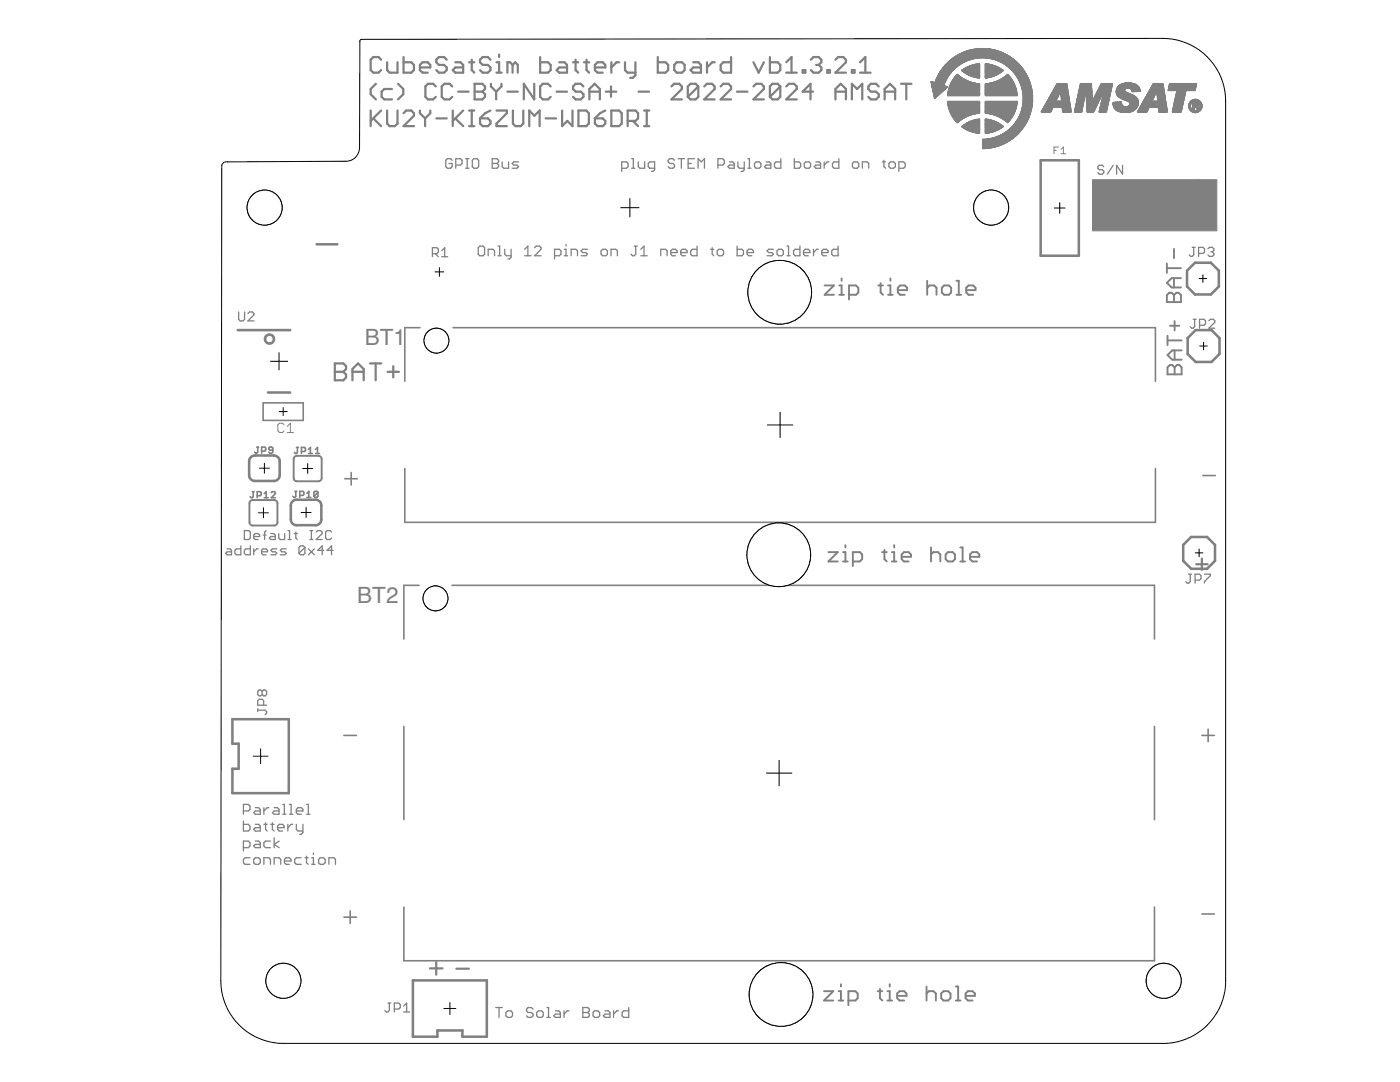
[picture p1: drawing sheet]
<svg xmlns="http://www.w3.org/2000/svg" width="279mm" height="216mm" viewBox="0 0 279 216" stroke-linecap="round" stroke-linejoin="round" font-family="sans-serif">
<defs><g id="words">
<g font-size="4.5" fill="#808080">
<text x="72.8" y="68.8">BT1</text>
<text x="71.3" y="120.3">BT2</text>
</g>
</g></defs>
<g fill="none" stroke="#808080" stroke-width=".44">
<path d="M75 16.7l-1 1.1v1l1 1M76.1 11.9l-.6-.5h-1l-.5 .5v2.1l.5 .5h1l.6-.5M77.3 12.4v1.6l.5 .5h1.5v-2.1M78.2 17.8h-1.5l-.5 .5v1l.5 .5h1.5M79.4 16.7l1.1 1.1v1l-1.1 1M80.5 11.4v3.1h1.6l.5-.5v-1l-.5-.6h-1.6M83.8 13.5h2.1v-.5l-.5-.6h-1.1l-.5 .6v1l.5 .5h1.1M87 17.3l-.6-.6h-1l-.5 .6v2l.5 .5h1l.6-.5M89.2 11.9l-.6-.5h-1l-.5 .5v.5l.5 .6h1l.6 .5v.5l-.6 .5h-1l-.5-.5M90.3 17.3l-.6-.6h-1l-.5 .6v2l.5 .5h1l.6-.5M90.9 12.4h1l.5 .6v1.5h-1.5l-.5-.5 .5-.5h1.5M91.4 18.3h2.1"/>
<path d="M93.6 12.4h1.1M94.1 11.9v2.1l.6 .5M94.7 16.7h1.6l.5 .6v.5l-.5 .5 .5 .5v.5l-.5 .5h-1.6zM94.7 18.3h1.6M97.9 11.9l-.5-.5h-1.1l-.5 .5v.5l.5 .6h1.1l.5 .5v.5l-.5 .5h-1.1l-.5-.5M98 16.7v.6l1 1M99 18.3v1.5M99.1 14.5h1M99.1 12.4h.5v2.1M99.6 10.9v.5M100.1 16.7v.6l-1.1 1M101.3 18.3h2"/>
<path d="M102.3 13l-.5-.6h-.5v2.1M102.3 13v1.5M102.3 13l.5-.6 .5 .6v1.5M106.6 16.7v3.1l-2.1-3.1v3.1M107.8 11.4v3.1h1.6l.5-.5v-1l-.5-.6h-1.6M109.9 17.3l-.5-.6h-1.1l-.5 .6v2l.5 .5h1.1l.5-.5M111.1 18.3h2.1M111.6 12.4h1l.6 .6v1.5h-1.6l-.5-.5 .5-.5h1.6M114.4 12.4h1M114.9 11.9v2.1l.5 .5M116.4 17.3l-.5-.6h-1l-.5 .6v.5l.5 .5h1l.5 .5v.5l-.5 .5h-1l-.5-.5M116.5 12.4h1.1"/>
<path d="M117.1 11.9v2.1l.5 .5M117.6 18.3h2.1M117.6 19.8v-2l1.1-1.1 1 1.1v2M118.7 13.5h2.1v-.5l-.5-.6h-1l-.6 .6v1l.6 .5h1M120.9 18.3h2.1M121.9 17.3v2M122 12.4v2.1M123.5 12.4h-.5l-1 1.1M124.7 12.4v1.6l.5 .5h1.6M126.8 12.4v2.6l-.5 .5h-.5M127.4 18.3h2.1M131.3 11.4v3.1h1.5l.5-.5v-1l-.5-.6h-1.5"/>
<path d="M134 17.3l.5-.6h1.1l.5 .6v.5l-2.1 2h2.1M135.1 12.4h1l.5 .6v1l-.5 .5h-1l-.5-.5v-1zM138.3 12.4h1.1l.5 .6v1.5h-1.6l-.5-.5 .5-.5h1.6M139.4 17.3v2l-.6 .5h-1l-.5-.5M139.4 17.3l-.6-.6h-1l-.5 .6v2M139.4 17.3l-2.1 2M140.5 17.3l.6-.6h1l.5 .6v.5l-2.1 2h2.1M141.1 12.4v2.1M142.6 12.4h-.5l-1 1.1M143.8 17.3l.5-.6h1.1l.5 .6v.5l-2.1 2h2.1M145.9 11.4v3.1h-1.6l-.5-.5v-1l.5-.6h1.6M147.1 18.3h2.1"/>
<path d="M150.4 12.4l1 2.1 1-2.1M150.4 17.3l.5-.6h1l.5 .6v.5l-2 2h2M153.6 11.4v3.1h1.6l.5-.5v-1l-.5-.6h-1.6M155.7 17.3l-.5-.6h-1l-.6 .6v2M155.7 17.3v2l-.5 .5h-1l-.6-.5M155.7 17.3l-2.1 2M156.9 14.5h2.1M156.9 12.4l1.1-1v3.1M156.9 17.3l.5-.6h1.1l.5 .6v.5l-2.1 2h2.1M160.2 14h.5v.5h-.5zM161.8 11.9l.5-.5h1.1l.5 .5v.5l-.5 .6M162.3 18.3h-2.1l1.6-1.6v3.1"/>
<path d="M162.9 13h.5M163.4 13l.5 .5v.5l-.5 .5h-1.1l-.5-.5M165.1 14h.5v.5h-.5zM166.7 11.9l.6-.5h1l.5 .5v.5l-2.1 2.1h2.1M166.7 19.8v-2l1.1-1.1 1 1.1v2M166.7 18.3h2.1M170 14h.5v.5h-.5zM170 19.8v-3.1l1 1.1 1.1-1.1v3.1M171.6 14.5h2.1M171.6 12.4l1.1-1v3.1M175.4 17.3l-.6-.6h-1l-.5 .6v.5l.5 .5h1l.6 .5v.5l-.6 .5h-1l-.5-.5M176.6 18.3h2"/>
<path d="M176.6 19.8v-2l1-1.1 1 1.1v2M179.8 16.7h2.1M180.9 16.7v3.1M74 22.1v3.1M74.5 23.6l1.6 1.6M76.1 22.1l-2.1 2M77.3 22.1v2.6l.5 .5h1l.5-.5v-2.6M80.5 22.6l.5-.5h1.1l.5 .5v.5l-2.1 2.1h2.1M83.8 22.1v.5l1 1M84.8 23.6v1.6M85.9 22.1v.5l-1.1 1M87.1 23.6h2.1"/>
<path d="M90.4 22.1v3.1M90.9 23.6l1.5 1.6M92.4 22.1l-2 2M93.6 25.2h1.1M93.6 22.1h1.1M94.1 22.1v3.1M95.8 23.6h1.6l.5 .5v.6l-.5 .5h-1.1l-.5-.5zM97.9 22.1l-1.1 .5-1 1M99.1 22.1h2.1v.5l-2.1 2.1v.5h2.1M102.4 22.1v2.6l.5 .5h1l.5-.5v-2.6M105.6 25.2v-3.1l1.1 1 1-1v3.1M108.9 23.6h2.1"/>
<path d="M112.2 22.1v3.1l1-1.1 1.1 1.1v-3.1M115.4 22.1h1.6l.5 .5v2.1l-.5 .5h-1.6zM118.7 23.6h1.6l.5 .5v.6l-.5 .5h-1l-.6-.5zM120.8 22.1l-1 .5-1.1 1M122 22.1h1.5l.6 .5v2.1l-.6 .5h-1.5zM125.3 24.1h1.5l.5-.5v-1l-.5-.5h-1.5v3.1M126.3 24.1l1 1.1M128.5 25.2h1.1M128.5 22.1h1.1M129.1 22.1v3.1M66.8 72.5h1.7l.6 .6v.5l-.6 .6 .6 .6v.5l-.6 .6h-1.7zM66.8 74.2h1.7"/>
<path d="M70.3 74.2h2.3M70.3 75.9v-2.3l1.2-1.1 1.1 1.1v2.3M73.9 72.5h2.2M75 72.5v3.4M77.3 74.2h2.3M78.5 73.1v2.2M238.7 112.6h2.3M239.9 111.5v2.2M85.8 193.2h2.5M87.1 192v2.5M91.1 193.3h2.5"/>
</g>
<g fill="#808080" stroke="#808080" stroke-width=".2">
<path d="M196.1 29.6l.4 .1z"/>
<path d="M196.1 29.6l.9 .1z"/>
<path d="M196.1 29.6h1z"/>
<path d="M196.1 29.5l1.5 .1z"/>
<path d="M196.1 29.5h1.5z"/>
<path d="M196.1 29.5h1.8z"/>
<path d="M196.1 29.4l1.9 .1z"/>
<path d="M196.1 29.4l2.1 .1z"/>
<path d="M196.1 29.4h2.2z"/>
<path d="M196.1 29.4h2.4z"/>
<path d="M196.1 29.3l2.5 .1z"/>
<path d="M196.1 29.3h2.5z"/>
<path d="M196.1 29.3h2.8z"/>
<path d="M196.1 29.2l2.8 .1z"/>
<path d="M196.1 29.2h2.9z"/>
<path d="M196.1 29.2h3z"/>
<path d="M196.1 29.1l3.1 .1z"/>
<path d="M196.1 29.1h3.2z"/>
<path d="M196.1 29.1h3.3z"/>
<path d="M196.1 29l3.4 .1z"/>
<path d="M196.1 29h3.5z"/>
<path d="M196.1 29h3.6z"/>
<path d="M196.1 28.9l3.7 .1z"/>
<path d="M196.1 28.9h3.8z"/>
<path d="M196.1 28.9h3.9z"/>
<path d="M196.1 28.8l3.9 .1z"/>
<path d="M196.1 28.8h4.1z"/>
<path d="M196.1 28.7l4.1 .1z"/>
<path d="M196.1 28.7l4.2 .1z"/>
<path d="M196.1 28.7h4.3z"/>
<path d="M196.1 28.6l4.3 .1z"/>
<path d="M196.1 28.6h4.4z"/>
<path d="M196.1 28.6h4.5z"/>
<path d="M196.1 28.5l4.6 .1z"/>
<path d="M196.1 28.5h4.6z"/>
<path d="M196.1 28.5h4.7z"/>
<path d="M196.1 28.4l4.7 .1z"/>
<path d="M196.1 28.4h4.8z"/>
<path d="M196.1 28.4h4.9z"/>
<path d="M196.1 28.3l4.9 .1z"/>
<path d="M196.1 28.3h5z"/>
<path d="M196.1 28.2l5.1 .1z"/>
<path d="M196.1 28.2h5.2z"/>
<path d="M196.1 28.1l5.3 .1z"/>
<path d="M196.1 28.1h5.3z"/>
<path d="M196.1 28l5.3 .1z"/>
<path d="M196.1 28l5.4 .1z"/>
<path d="M196.1 28h5.5z"/>
<path d="M196.1 27.9l5.6 .1z"/>
<path d="M196.1 27.9h5.6z"/>
<path d="M196.1 27.9h5.7z"/>
<path d="M196.1 27.8l5.7 .1z"/>
<path d="M196.1 27.8h5.7z"/>
<path d="M196.1 27.8h5.8z"/>
<path d="M196.8 27.7l5.2 .1z"/>
<path d="M197.1 27.7h4.9z"/>
<path d="M197.4 27.7h4.6z"/>
<path d="M197.6 27.6l4.5 .1z"/>
<path d="M197.8 27.6h4.3z"/>
<path d="M198.1 27.5l4.1 .1z"/>
<path d="M198.1 27.5l4.2 .1z"/>
<path d="M198.2 27.5h4.1z"/>
<path d="M198.4 27.5h3.9z"/>
<path d="M198.5 27.4l3.9 .1z"/>
<path d="M198.5 27.4h3.9z"/>
<path d="M198.6 27.3l3.9 .1z"/>
<path d="M198.7 27.3l3.8 .1z"/>
<path d="M198.8 27.3h3.7z"/>
<path d="M199 27.3h3.6z"/>
<path d="M199 27.2l3.6 .1z"/>
<path d="M199.1 27.2h3.5z"/>
<path d="M199.2 27.2h3.5z"/>
<path d="M199.2 27.1l3.5 .1z"/>
<path d="M199.3 27.1h3.5z"/>
<path d="M199.4 27.1h3.4z"/>
<path d="M199.5 27l3.3 .1z"/>
<path d="M199.6 27h3.3z"/>
<path d="M199.6 26.9l3.3 .1z"/>
<path d="M199.7 26.9h3.2z"/>
<path d="M199.8 26.9h3.2z"/>
<path d="M199.9 26.8l3.1 .1z"/>
<path d="M199.9 26.8l3.2 .1z"/>
<path d="M200 26.8h3.1z"/>
<path d="M200 26.7l3.2 .1z"/>
<path d="M200.2 26.7h3z"/>
<path d="M200.2 26.6l3 .1z"/>
<path d="M196.6 26.6h.1z"/>
<path d="M200.3 26.6h3z"/>
<path d="M195.1 26.6h.4z"/>
<path d="M196.7 26.6h.3z"/>
<path d="M200.4 26.6h2.9z"/>
<path d="M194.9 26.5l.6 .1z"/>
<path d="M196.6 26.5l.7 .1z"/>
<path d="M200.4 26.5l2.9 .1z"/>
<path d="M194.7 26.5h.8z"/>
<path d="M196.6 26.5h.8z"/>
<path d="M200.5 26.5h2.8z"/>
<path d="M194.5 26.5h1z"/>
<path d="M196.7 26.5h.9z"/>
<path d="M200.5 26.5h2.9z"/>
<path d="M194.5 26.4l1 .1z"/>
<path d="M196.6 26.4l1 .1z"/>
<path d="M200.6 26.4l2.8 .1z"/>
<path d="M194.2 26.4h1.3z"/>
<path d="M196.6 26.4h1.3z"/>
<path d="M200.6 26.4h2.9z"/>
<path d="M196.7 26.4h1.2z"/>
<path d="M194.1 26.3l1.4 .1z"/>
<path d="M196.6 26.3l1.4 .1z"/>
<path d="M200.7 26.3l2.8 .1z"/>
<path d="M194 26.3l1.5 .1z"/>
<path d="M196.6 26.3l1.6 .1z"/>
<path d="M193.9 26.3h1.6z"/>
<path d="M196.6 26.3h1.7z"/>
<path d="M200.8 26.3h2.8z"/>
<path d="M193.8 26.2l1.7 .1z"/>
<path d="M196.6 26.2l1.7 .1z"/>
<path d="M200.8 26.2l2.8 .1z"/>
<path d="M193.7 26.2h1.8z"/>
<path d="M196.6 26.2h1.9z"/>
<path d="M200.9 26.2h2.7z"/>
<path d="M193.6 26.2h1.9z"/>
<path d="M196.6 26.2h2z"/>
<path d="M200.9 26.2h2.8z"/>
<path d="M193.6 26.1l1.9 .1z"/>
<path d="M196.6 26.1l2 .1z"/>
<path d="M201 26.1l2.7 .1z"/>
<path d="M193.4 26.1l2.1 .1z"/>
<path d="M196.6 26.1l2.1 .1z"/>
<path d="M193.4 26.1h2.1z"/>
<path d="M196.6 26.1h2.1z"/>
<path d="M201 26.1h2.7z"/>
<path d="M193.3 26.1h2.2z"/>
<path d="M196.7 26.1h2.2z"/>
<path d="M201.1 26.1h2.6z"/>
<path d="M193.2 26l2.3 .1z"/>
<path d="M196.6 26l2.3 .1z"/>
<path d="M201.1 26l2.7 .1z"/>
<path d="M193.2 26h2.3z"/>
<path d="M196.7 26h2.3z"/>
<path d="M201.2 26h2.6z"/>
<path d="M193.1 26h2.4z"/>
<path d="M196.6 26h2.5z"/>
<path d="M193 25.9l2.5 .1z"/>
<path d="M196.6 25.9l2.5 .1z"/>
<path d="M201.2 25.9l2.7 .1z"/>
<path d="M192.9 25.9h2.6z"/>
<path d="M196.7 25.9h2.5z"/>
<path d="M201.3 25.9h2.6z"/>
<path d="M196.6 25.9h2.6z"/>
<path d="M192.8 25.8l2.7 .1z"/>
<path d="M196.6 25.8l2.7 .1z"/>
<path d="M201.4 25.8l2.6 .1z"/>
<path d="M192.7 25.8h2.8z"/>
<path d="M196.6 25.8h2.7z"/>
<path d="M201.4 25.8h2.6z"/>
<path d="M196.6 25.8h2.9z"/>
<path d="M192.7 25.7l2.8 .1z"/>
<path d="M196.6 25.7l2.9 .1z"/>
<path d="M201.5 25.7l2.5 .1z"/>
<path d="M192.6 25.7h2.9z"/>
<path d="M196.7 25.7h2.8z"/>
<path d="M201.5 25.7h2.5z"/>
<path d="M192.5 25.7h3z"/>
<path d="M196.6 25.7h3z"/>
<path d="M192.5 25.6l3 .1z"/>
<path d="M196.7 25.6l3 .1z"/>
<path d="M201.6 25.6l2.5 .1z"/>
<path d="M192.4 25.6l3.1 .1z"/>
<path d="M196.6 25.6l3.1 .1z"/>
<path d="M192.4 25.6h3.1z"/>
<path d="M196.6 25.6h3.1z"/>
<path d="M201.7 25.6h2.4z"/>
<path d="M192.3 25.5l3.2 .1z"/>
<path d="M196.7 25.5l3.1 .1z"/>
<path d="M201.7 25.5l2.5 .1z"/>
<path d="M192.3 25.5h3.2z"/>
<path d="M196.6 25.5h3.3z"/>
<path d="M201.7 25.5h2.5z"/>
<path d="M192.2 25.5h3.3z"/>
<path d="M192.2 25.4l3.3 .1z"/>
<path d="M196.6 25.4l3.4 .1z"/>
<path d="M201.8 25.4l2.4 .1z"/>
<path d="M192.1 25.4l3.4 .1z"/>
<path d="M192.1 25.4h3.4z"/>
<path d="M196.6 25.4h3.4z"/>
<path d="M201.8 25.4h2.5z"/>
<path d="M192 25.4h3.5z"/>
<path d="M196.6 25.4h3.5z"/>
<path d="M201.9 25.4h2.4z"/>
<path d="M192 25.3l3.5 .1z"/>
<path d="M196.6 25.3l3.5 .1z"/>
<path d="M201.9 25.3l2.4 .1z"/>
<path d="M192 25.3h3.5z"/>
<path d="M196.6 25.3h3.6z"/>
<path d="M201.9 25.3h2.4z"/>
<path d="M191.9 25.3h3.6z"/>
<path d="M202 25.3h2.4z"/>
<path d="M191.9 25.2l3.6 .1z"/>
<path d="M196.6 25.2l3.6 .1z"/>
<path d="M202 25.2l2.4 .1z"/>
<path d="M192 25.2h3.5z"/>
<path d="M196.6 25.2h3.6z"/>
<path d="M202 25.2h2.4z"/>
<path d="M202.1 25.2h2.3z"/>
<path d="M192.1 25.1l3.4 .1z"/>
<path d="M196.6 25.1l3.5 .1z"/>
<path d="M202.1 25.1l2.3 .1z"/>
<path d="M192.1 25.1h3.4z"/>
<path d="M196.6 25.1h3.5z"/>
<path d="M202.1 25.1h2.3z"/>
<path d="M192.2 25.1h3.3z"/>
<path d="M196.7 25.1h3.3z"/>
<path d="M202.2 25.1h2.3z"/>
<path d="M192.2 25l3.3 .1z"/>
<path d="M196.6 25l3.4 .1z"/>
<path d="M202.2 25l2.3 .1z"/>
<path d="M192.2 25h3.3z"/>
<path d="M196.6 25h3.4z"/>
<path d="M202.2 25h2.3z"/>
<path d="M192.3 25h3.2z"/>
<path d="M196.6 25h3.3z"/>
<path d="M202.2 25h2.4z"/>
<path d="M192.3 24.9l3.2 .1z"/>
<path d="M196.6 24.9l3.3 .1z"/>
<path d="M202.2 24.9l2.4 .1z"/>
<path d="M202.3 24.9l2.3 .1z"/>
<path d="M192.4 24.9h3.1z"/>
<path d="M196.6 24.9h3.2z"/>
<path d="M202.3 24.9h2.3z"/>
<path d="M192.4 24.8l3.1 .1z"/>
<path d="M196.6 24.8l3.1 .1z"/>
<path d="M202.3 24.8l2.3 .1z"/>
<path d="M192.5 24.8h3z"/>
<path d="M196.6 24.8h3.1z"/>
<path d="M202.3 24.8h2.3z"/>
<path d="M202.4 24.8h2.3z"/>
<path d="M192.6 24.7l2.9 .1z"/>
<path d="M196.6 24.7l3 .1z"/>
<path d="M202.4 24.7l2.2 .1z"/>
<path d="M202.4 24.7l2.3 .1z"/>
<path d="M192.7 24.7h2.8z"/>
<path d="M196.6 24.7h2.9z"/>
<path d="M202.5 24.7h2.2z"/>
<path d="M192.7 24.6l2.8 .1z"/>
<path d="M196.6 24.6l2.9 .1z"/>
<path d="M202.5 24.6l2.2 .1z"/>
<path d="M192.8 24.6h2.7z"/>
<path d="M196.6 24.6h2.8z"/>
<path d="M202.6 24.6h2.2z"/>
<path d="M192.9 24.6h2.6z"/>
<path d="M196.7 24.6h2.6z"/>
<path d="M192.9 24.5l2.6 .1z"/>
<path d="M196.6 24.5l2.7 .1z"/>
<path d="M202.6 24.5l2.2 .1z"/>
<path d="M193 24.5h2.5z"/>
<path d="M196.6 24.5h2.6z"/>
<path d="M202.6 24.5h2.2z"/>
<path d="M193.1 24.5h2.4z"/>
<path d="M196.6 24.5h2.5z"/>
<path d="M191 24.4l.1 .1z"/>
<path d="M193.1 24.4l2.4 .1z"/>
<path d="M196.6 24.4l2.5 .1z"/>
<path d="M202.7 24.4l2.2 .1z"/>
<path d="M191 24.4h.2z"/>
<path d="M193.2 24.4h2.3z"/>
<path d="M196.6 24.4h2.4z"/>
<path d="M201 24.4h.2z"/>
<path d="M202.7 24.4h2.2z"/>
<path d="M190.9 24.4h.3z"/>
<path d="M190.9 24.3l.3 .1z"/>
<path d="M193.3 24.3l2.2 .1z"/>
<path d="M196.6 24.3l2.3 .1z"/>
<path d="M201 24.3l.3 .1z"/>
<path d="M202.7 24.3l2.2 .1z"/>
<path d="M190.9 24.3h.4z"/>
<path d="M193.4 24.3h2.1z"/>
<path d="M196.6 24.3h2.2z"/>
<path d="M200.9 24.3h.4z"/>
<path d="M202.7 24.3h2.2z"/>
<path d="M190.8 24.3h.5z"/>
<path d="M196.7 24.3h2z"/>
<path d="M190.8 24.2l.5 .1z"/>
<path d="M193.5 24.2l2 .1z"/>
<path d="M196.6 24.2l2.1 .1z"/>
<path d="M200.9 24.2l.4 .1z"/>
<path d="M202.8 24.2l2.1 .1z"/>
<path d="M190.8 24.2l.6 .1z"/>
<path d="M193.6 24.2l1.9 .1z"/>
<path d="M196.6 24.2l2 .1z"/>
<path d="M200.8 24.2l.6 .1z"/>
<path d="M202.8 24.2l2.2 .1z"/>
<path d="M190.8 24.2h.6z"/>
<path d="M193.7 24.2h1.8z"/>
<path d="M196.7 24.2h1.8z"/>
<path d="M200.7 24.2h.7z"/>
<path d="M202.8 24.2h2.2z"/>
<path d="M190.7 24.2h.8z"/>
<path d="M196.6 24.2h1.8z"/>
<path d="M190.7 24.1l.8 .1z"/>
<path d="M193.8 24.1l1.7 .1z"/>
<path d="M196.6 24.1l1.8 .1z"/>
<path d="M200.6 24.1l.8 .1z"/>
<path d="M202.9 24.1l2.1 .1z"/>
<path d="M190.7 24.1h.8z"/>
<path d="M193.9 24.1h1.6z"/>
<path d="M196.6 24.1h1.7z"/>
<path d="M200.7 24.1h.8z"/>
<path d="M202.9 24.1h2.1z"/>
<path d="M190.7 24l.9 .1z"/>
<path d="M194.1 24l1.4 .1z"/>
<path d="M196.6 24l1.5 .1z"/>
<path d="M200.6 24l.9 .1z"/>
<path d="M202.9 24l2.2 .1z"/>
<path d="M190.6 24l1 .1z"/>
<path d="M190.6 24h1.1z"/>
<path d="M194.2 24h1.3z"/>
<path d="M196.6 24h1.4z"/>
<path d="M200.5 24h1z"/>
<path d="M202.9 24h2.2z"/>
<path d="M190.5 24h1.2z"/>
<path d="M194.3 24h1.2z"/>
<path d="M196.6 24h1.3z"/>
<path d="M200.5 24h1.1z"/>
<path d="M190.6 23.9l1.2 .1z"/>
<path d="M194.4 23.9l1.1 .1z"/>
<path d="M196.6 23.9l1.2 .1z"/>
<path d="M200.4 23.9l1.2 .1z"/>
<path d="M203 23.9l2.1 .1z"/>
<path d="M190.5 23.9h1.3z"/>
<path d="M194.5 23.9h1z"/>
<path d="M196.6 23.9h1z"/>
<path d="M200.4 23.9h1.2z"/>
<path d="M203.1 23.9h2z"/>
<path d="M190.5 23.9h1.4z"/>
<path d="M194.7 23.9h.8z"/>
<path d="M196.6 23.9h.9z"/>
<path d="M200.3 23.9h1.3z"/>
<path d="M203 23.9h2.1z"/>
<path d="M190.5 23.8l1.4 .1z"/>
<path d="M194.8 23.8l.7 .1z"/>
<path d="M196.6 23.8l.7 .1z"/>
<path d="M200.3 23.8l1.4 .1z"/>
<path d="M203 23.8l2.1 .1z"/>
<path d="M190.5 23.8h1.4z"/>
<path d="M194.9 23.8h.6z"/>
<path d="M196.6 23.8h.7z"/>
<path d="M200.2 23.8h1.5z"/>
<path d="M203.1 23.8h2z"/>
<path d="M190.4 23.8h1.6z"/>
<path d="M195.3 23.8h.2z"/>
<path d="M196.6 23.8h.3z"/>
<path d="M203.1 23.8h2.1z"/>
<path d="M190.4 23.7l1.7 .1z"/>
<path d="M195.3 23.7l.2 .1z"/>
<path d="M196.7 23.7l.2 .1z"/>
<path d="M200.1 23.7l1.6 .1z"/>
<path d="M203.1 23.7l2.1 .1z"/>
<path d="M190.4 23.7h1.7z"/>
<path d="M200.1 23.7h1.6z"/>
<path d="M203.1 23.7h2.1z"/>
<path d="M190.4 23.7h1.8z"/>
<path d="M200 23.7h1.8z"/>
<path d="M190.3 23.6l1.9 .1z"/>
<path d="M200 23.6l1.8 .1z"/>
<path d="M203.2 23.6l2 .1z"/>
<path d="M190.3 23.6h2z"/>
<path d="M199.9 23.6h1.9z"/>
<path d="M203.2 23.6h2.1z"/>
<path d="M190.3 23.5l2.1 .1z"/>
<path d="M199.8 23.5l2.1 .1z"/>
<path d="M203.2 23.5l2.1 .1z"/>
<path d="M190.2 23.5h2.3z"/>
<path d="M199.7 23.5h2.2z"/>
<path d="M203.2 23.5h2.1z"/>
<path d="M203.3 23.5h2z"/>
<path d="M190.2 23.4l2.4 .1z"/>
<path d="M199.6 23.4l2.4 .1z"/>
<path d="M203.3 23.4l2.1 .1z"/>
<path d="M190.2 23.4h2.4z"/>
<path d="M199.5 23.4h2.5z"/>
<path d="M203.3 23.4h2.1z"/>
<path d="M190.1 23.3l2.6 .1z"/>
<path d="M199.5 23.3l2.5 .1z"/>
<path d="M203.3 23.3l2.1 .1z"/>
<path d="M190.1 23.3l2.7 .1z"/>
<path d="M199.4 23.3l2.6 .1z"/>
<path d="M190.1 23.3h2.8z"/>
<path d="M199.3 23.3h2.7z"/>
<path d="M203.3 23.3h2.1z"/>
<path d="M199.2 23.3h2.9z"/>
<path d="M203.4 23.3h2z"/>
<path d="M190.1 23.2l2.9 .1z"/>
<path d="M199.2 23.2l2.9 .1z"/>
<path d="M203.4 23.2l2 .1z"/>
<path d="M190.1 23.2h3z"/>
<path d="M199.1 23.2h3z"/>
<path d="M203.4 23.2h2z"/>
<path d="M190 23.2h3.1z"/>
<path d="M199 23.2h3.1z"/>
<path d="M190 23.1l3.2 .1z"/>
<path d="M199 23.1l3.1 .1z"/>
<path d="M203.5 23.1l1.9 .1z"/>
<path d="M190 23.1h3.3z"/>
<path d="M198.9 23.1h3.2z"/>
<path d="M203.5 23.1h1.9z"/>
<path d="M190 23.1h3.4z"/>
<path d="M198.8 23.1h3.4z"/>
<path d="M203.4 23.1h2.1z"/>
<path d="M189.9 23l3.6 .1z"/>
<path d="M198.7 23l3.5 .1z"/>
<path d="M203.4 23l2.1 .1z"/>
<path d="M190 23l3.6 .1z"/>
<path d="M198.6 23l3.6 .1z"/>
<path d="M203.5 23l2 .1z"/>
<path d="M189.9 23h3.8z"/>
<path d="M198.5 23h3.7z"/>
<path d="M203.5 23h2z"/>
<path d="M189.9 22.9l3.8 .1z"/>
<path d="M198.5 22.9l3.7 .1z"/>
<path d="M203.5 22.9l2 .1z"/>
<path d="M189.9 22.9h4z"/>
<path d="M198.3 22.9h3.9z"/>
<path d="M203.5 22.9h2z"/>
<path d="M198.3 22.9h4z"/>
<path d="M189.8 22.8l4.2 .1z"/>
<path d="M198.2 22.8l4.1 .1z"/>
<path d="M203.6 22.8l2 .1z"/>
<path d="M189.9 22.8l4.3 .1z"/>
<path d="M198 22.8l4.3 .1z"/>
<path d="M203.6 22.8l1.9 .1z"/>
<path d="M189.8 22.8h4.5z"/>
<path d="M197.9 22.8h4.4z"/>
<path d="M203.6 22.8h2z"/>
<path d="M189.8 22.8h4.7z"/>
<path d="M197.7 22.8h4.6z"/>
<path d="M189.8 22.7l4.8 .1z"/>
<path d="M197.5 22.7l4.9 .1z"/>
<path d="M203.6 22.7l2 .1z"/>
<path d="M189.8 22.7h5z"/>
<path d="M197.4 22.7h5z"/>
<path d="M203.6 22.7h2z"/>
<path d="M189.8 22.6l5 .1z"/>
<path d="M197.4 22.6l5 .1z"/>
<path d="M203.6 22.6l2 .1z"/>
<path d="M189.7 22.6l5.6 .1z"/>
<path d="M196.9 22.6l5.5 .1z"/>
<path d="M203.7 22.6l1.9 .1z"/>
<path d="M189.7 22.6h5.6z"/>
<path d="M196.8 22.6h5.6z"/>
<path d="M203.7 22.6h1.9z"/>
<path d="M189.7 22.6h5.8z"/>
<path d="M196.6 22.6h5.8z"/>
<path d="M189.7 22.5l5.8 .1z"/>
<path d="M196.6 22.5l5.8 .1z"/>
<path d="M203.7 22.5l2 .1z"/>
<path d="M189.7 22.5h5.8z"/>
<path d="M196.7 22.5h5.8z"/>
<path d="M203.7 22.5h2z"/>
<path d="M196.6 22.5h5.9z"/>
<path d="M238.4 22.5h.3z"/>
<path d="M189.7 22.4l5.8 .1z"/>
<path d="M196.6 22.4l5.9 .1z"/>
<path d="M203.7 22.4l2 .1z"/>
<path d="M238.2 22.4l.7 .1z"/>
<path d="M189.6 22.4h5.9z"/>
<path d="M196.6 22.4h5.9z"/>
<path d="M203.8 22.4h1.9z"/>
<path d="M223.9 22.4h1.4z"/>
<path d="M238.1 22.4h.9z"/>
<path d="M224 22.4h1.3z"/>
<path d="M189.6 22.3l5.9 .1z"/>
<path d="M196.6 22.3l5.9 .1z"/>
<path d="M203.8 22.3l1.9 .1z"/>
<path d="M207.8 22.3l1.9 .1z"/>
<path d="M212.1 22.3l1.7 .1z"/>
<path d="M214.4 22.3l1.5 .1z"/>
<path d="M217 22.3l1.2 .1z"/>
<path d="M219.4 22.3l1.4 .1z"/>
<path d="M223.6 22.3l2.1 .1z"/>
<path d="M227 22.3l1.9 .1z"/>
<path d="M231.3 22.3l1.7 .1z"/>
<path d="M234 22.3l1.7 .1z"/>
<path d="M238 22.3l1.1 .1z"/>
<path d="M212 22.3l1.8 .1z"/>
<path d="M216.9 22.3l1.3 .1z"/>
<path d="M219.3 22.3l1.5 .1z"/>
<path d="M223.5 22.3l2.2 .1z"/>
<path d="M231.2 22.3l1.8 .1z"/>
<path d="M189.6 22.3h5.9z"/>
<path d="M196.6 22.3h5.9z"/>
<path d="M203.8 22.3h1.9z"/>
<path d="M207.8 22.3h1.9z"/>
<path d="M212.1 22.3h1.7z"/>
<path d="M214.4 22.3h1.5z"/>
<path d="M216.9 22.3h1.4z"/>
<path d="M219.4 22.3h1.4z"/>
<path d="M223.4 22.3h2.4z"/>
<path d="M227 22.3h1.9z"/>
<path d="M231.2 22.3h1.8z"/>
<path d="M234 22.3h1.8z"/>
<path d="M237.9 22.3h1.3z"/>
<path d="M189.6 22.2l5.9 .1z"/>
<path d="M196.6 22.2l5.9 .1z"/>
<path d="M203.8 22.2l1.9 .1z"/>
<path d="M207.8 22.2l1.9 .1z"/>
<path d="M212.1 22.2l1.7 .1z"/>
<path d="M214.5 22.2l1.4 .1z"/>
<path d="M216.9 22.2l1.4 .1z"/>
<path d="M219.4 22.2l1.4 .1z"/>
<path d="M223.3 22.2l2.6 .1z"/>
<path d="M227 22.2l1.9 .1z"/>
<path d="M231.2 22.2l1.8 .1z"/>
<path d="M234 22.2l1.8 .1z"/>
<path d="M237.8 22.2l1.4 .1z"/>
<path d="M189.5 22.2h6z"/>
<path d="M196.6 22.2h5.9z"/>
<path d="M203.8 22.2h1.9z"/>
<path d="M207.9 22.2h1.9z"/>
<path d="M212 22.2h1.8z"/>
<path d="M214.5 22.2h1.4z"/>
<path d="M216.9 22.2h1.5z"/>
<path d="M219.4 22.2h1.4z"/>
<path d="M223.2 22.2h2.8z"/>
<path d="M227 22.2h1.9z"/>
<path d="M231.2 22.2h1.8z"/>
<path d="M234 22.2h1.8z"/>
<path d="M237.8 22.2h1.5z"/>
<path d="M189.6 22.2h5.9z"/>
<path d="M196.6 22.2h6z"/>
<path d="M207.8 22.2h2z"/>
<path d="M216.9 22.2h1.4z"/>
<path d="M223.1 22.2h3z"/>
<path d="M227 22.2h2z"/>
<path d="M237.7 22.2h1.7z"/>
<path d="M189.5 22.1l6 .1z"/>
<path d="M196.6 22.1l6 .1z"/>
<path d="M203.8 22.1l2 .1z"/>
<path d="M207.9 22.1l1.9 .1z"/>
<path d="M212 22.1l1.8 .1z"/>
<path d="M214.5 22.1l1.4 .1z"/>
<path d="M216.9 22.1l1.5 .1z"/>
<path d="M219.4 22.1l1.4 .1z"/>
<path d="M223 22.1l3.1 .1z"/>
<path d="M227.1 22.1l1.9 .1z"/>
<path d="M231.2 22.1l1.8 .1z"/>
<path d="M234 22.1l1.8 .1z"/>
<path d="M237.7 22.1l1.7 .1z"/>
<path d="M219.4 22.1l1.5 .1z"/>
<path d="M223 22.1l3.2 .1z"/>
<path d="M231.2 22.1l1.7 .1z"/>
<path d="M237.6 22.1l.8 .1z"/>
<path d="M238.6 22.1l.9 .1z"/>
<path d="M189.5 22.1h6z"/>
<path d="M196.6 22.1h6z"/>
<path d="M203.9 22.1h1.9z"/>
<path d="M207.9 22.1h1.9z"/>
<path d="M212 22.1h1.8z"/>
<path d="M214.5 22.1h1.4z"/>
<path d="M216.9 22.1h1.5z"/>
<path d="M219.4 22.1h1.5z"/>
<path d="M222.9 22.1h3.3z"/>
<path d="M227.1 22.1h1.9z"/>
<path d="M231.2 22.1h1.7z"/>
<path d="M234 22.1h1.8z"/>
<path d="M237.6 22.1h.8z"/>
<path d="M238.7 22.1h.8z"/>
<path d="M208 22.1h1.8z"/>
<path d="M212 22.1h1.7z"/>
<path d="M222.9 22.1h3.4z"/>
<path d="M237.6 22.1h.6z"/>
<path d="M238.9 22.1h.6z"/>
<path d="M189.5 22l6 .1z"/>
<path d="M196.6 22l6 .1z"/>
<path d="M203.8 22l2 .1z"/>
<path d="M208 22l1.9 .1z"/>
<path d="M212 22l1.7 .1z"/>
<path d="M214.5 22l1.4 .1z"/>
<path d="M216.9 22l1.5 .1z"/>
<path d="M219.4 22l1.5 .1z"/>
<path d="M222.8 22l3.5 .1z"/>
<path d="M227.1 22l1.9 .1z"/>
<path d="M231.2 22l1.7 .1z"/>
<path d="M234 22l1.8 .1z"/>
<path d="M237.5 22l.7 .1z"/>
<path d="M238.9 22l.6 .1z"/>
<path d="M189.5 22h6z"/>
<path d="M196.6 22h6z"/>
<path d="M203.9 22h1.9z"/>
<path d="M208 22h1.9z"/>
<path d="M212 22h1.7z"/>
<path d="M214.5 22h1.5z"/>
<path d="M216.9 22h1.6z"/>
<path d="M219.4 22h1.5z"/>
<path d="M222.8 22h3.6z"/>
<path d="M227.2 22h1.9z"/>
<path d="M231.2 22h1.7z"/>
<path d="M234 22h1.8z"/>
<path d="M237.5 22h.6z"/>
<path d="M239 22h.6z"/>
<path d="M189.5 21.9l6 .1z"/>
<path d="M196.6 21.9l6 .1z"/>
<path d="M203.9 21.9l1.9 .1z"/>
<path d="M208 21.9l1.9 .1z"/>
<path d="M212 21.9l1.7 .1z"/>
<path d="M214.5 21.9l1.5 .1z"/>
<path d="M216.9 21.9l1.6 .1z"/>
<path d="M219.4 21.9l1.5 .1z"/>
<path d="M222.7 21.9l3.7 .1z"/>
<path d="M227.2 21.9l1.9 .1z"/>
<path d="M231.2 21.9l1.7 .1z"/>
<path d="M234 21.9l1.8 .1z"/>
<path d="M237.5 21.9l.6 .1z"/>
<path d="M239.1 21.9l.5 .1z"/>
<path d="M189.4 21.9l6.1 .1z"/>
<path d="M222.7 21.9l3.8 .1z"/>
<path d="M234.1 21.9l1.7 .1z"/>
<path d="M237.5 21.9l.5 .1z"/>
<path d="M189.4 21.9h6.1z"/>
<path d="M196.7 21.9h6z"/>
<path d="M203.9 21.9h1.9z"/>
<path d="M208 21.9h1.9z"/>
<path d="M212 21.9h1.7z"/>
<path d="M214.5 21.9h1.5z"/>
<path d="M216.9 21.9h1.6z"/>
<path d="M219.5 21.9h1.4z"/>
<path d="M222.7 21.9h3.8z"/>
<path d="M227.2 21.9h1.9z"/>
<path d="M231.2 21.9h1.7z"/>
<path d="M234 21.9h1.8z"/>
<path d="M237.4 21.9h.6z"/>
<path d="M238.1 21.9h.3z"/>
<path d="M239 21.9h.7z"/>
<path d="M196.6 21.9h6.1z"/>
<path d="M203.9 21.9h2z"/>
<path d="M222.6 21.9h3.9z"/>
<path d="M237.4 21.9h.5z"/>
<path d="M239 21.9h.6z"/>
<path d="M189.4 21.8l6.1 .1z"/>
<path d="M196.6 21.8l6.1 .1z"/>
<path d="M203.9 21.8l2 .1z"/>
<path d="M208 21.8l2 .1z"/>
<path d="M212 21.8l1.7 .1z"/>
<path d="M214.5 21.8l1.5 .1z"/>
<path d="M216.9 21.8l1.6 .1z"/>
<path d="M219.5 21.8l1.4 .1z"/>
<path d="M222.6 21.8l4 .1z"/>
<path d="M227.3 21.8l1.8 .1z"/>
<path d="M231.2 21.8l1.7 .1z"/>
<path d="M234.1 21.8l1.7 .1z"/>
<path d="M237.4 21.8l.5 .1z"/>
<path d="M238.1 21.8l.3 .1z"/>
<path d="M239 21.8l.7 .1z"/>
<path d="M189.4 21.8h6.1z"/>
<path d="M196.6 21.8h6.1z"/>
<path d="M203.9 21.8h1.9z"/>
<path d="M208.1 21.8h1.9z"/>
<path d="M212 21.8h1.7z"/>
<path d="M214.5 21.8h1.5z"/>
<path d="M216.9 21.8h1.6z"/>
<path d="M219.5 21.8h1.4z"/>
<path d="M222.6 21.8h4z"/>
<path d="M227.3 21.8h1.8z"/>
<path d="M231.2 21.8h1.7z"/>
<path d="M234 21.8h1.9z"/>
<path d="M237.4 21.8h.4z"/>
<path d="M238.1 21.8h.3z"/>
<path d="M238.9 21.8h.8z"/>
<path d="M196.6 21.8h6.2z"/>
<path d="M222.5 21.8h4.1z"/>
<path d="M227.3 21.8h1.9z"/>
<path d="M234.1 21.8h1.8z"/>
<path d="M189.4 21.7l6.1 .1z"/>
<path d="M196.7 21.7l6.1 .1z"/>
<path d="M203.9 21.7l2 .1z"/>
<path d="M208.1 21.7l1.9 .1z"/>
<path d="M212 21.7l1.7 .1z"/>
<path d="M214.6 21.7l1.4 .1z"/>
<path d="M216.9 21.7l1.6 .1z"/>
<path d="M219.5 21.7l1.4 .1z"/>
<path d="M222.5 21.7l4.1 .1z"/>
<path d="M227.3 21.7l1.9 .1z"/>
<path d="M231.2 21.7l1.7 .1z"/>
<path d="M234.1 21.7l1.8 .1z"/>
<path d="M237.4 21.7l.4 .1z"/>
<path d="M238.1 21.7l.3 .1z"/>
<path d="M238.9 21.7l.3 .1z"/>
<path d="M239.3 21.7l.4 .1z"/>
<path d="M189.4 21.7h6.1z"/>
<path d="M196.6 21.7h6.2z"/>
<path d="M203.9 21.7h2z"/>
<path d="M208.2 21.7h1.8z"/>
<path d="M212 21.7h1.7z"/>
<path d="M214.6 21.7h1.4z"/>
<path d="M216.9 21.7h1.7z"/>
<path d="M219.5 21.7h1.4z"/>
<path d="M222.5 21.7h4.2z"/>
<path d="M227.3 21.7h1.9z"/>
<path d="M231.2 21.7h1.7z"/>
<path d="M234.1 21.7h1.8z"/>
<path d="M237.3 21.7h.4z"/>
<path d="M238.1 21.7h.3z"/>
<path d="M238.9 21.7h.4z"/>
<path d="M239.3 21.7h.5z"/>
<path d="M227.4 21.7h1.8z"/>
<path d="M238.8 21.7h.4z"/>
<path d="M239.4 21.7h.4z"/>
<path d="M189.4 21.6l6.1 .1z"/>
<path d="M196.6 21.6l6.2 .1z"/>
<path d="M203.9 21.6l2 .1z"/>
<path d="M208.2 21.6l1.8 .1z"/>
<path d="M212 21.6l1.7 .1z"/>
<path d="M214.6 21.6l1.4 .1z"/>
<path d="M216.9 21.6l1.8 .1z"/>
<path d="M219.5 21.6l1.4 .1z"/>
<path d="M222.5 21.6l4.3 .1z"/>
<path d="M227.4 21.6l1.8 .1z"/>
<path d="M231.2 21.6l1.7 .1z"/>
<path d="M234.1 21.6l1.8 .1z"/>
<path d="M237.3 21.6l.4 .1z"/>
<path d="M238.1 21.6l.3 .1z"/>
<path d="M238.8 21.6l.4 .1z"/>
<path d="M239.4 21.6l.4 .1z"/>
<path d="M219.5 21.6l1.5 .1z"/>
<path d="M222.4 21.6l4.3 .1z"/>
<path d="M189.4 21.6h6.1z"/>
<path d="M196.6 21.6h6.2z"/>
<path d="M204 21.6h1.9z"/>
<path d="M208.2 21.6h1.9z"/>
<path d="M212 21.6h1.7z"/>
<path d="M214.6 21.6h1.4z"/>
<path d="M216.9 21.6h1.8z"/>
<path d="M219.5 21.6h1.5z"/>
<path d="M222.4 21.6h4.4z"/>
<path d="M227.4 21.6h1.9z"/>
<path d="M231.2 21.6h1.7z"/>
<path d="M234.1 21.6h1.8z"/>
<path d="M237.3 21.6h.4z"/>
<path d="M238.1 21.6h.3z"/>
<path d="M238.8 21.6h.4z"/>
<path d="M239.4 21.6h.4z"/>
<path d="M189.3 21.5l6.2 .1z"/>
<path d="M196.7 21.5l6.1 .1z"/>
<path d="M204 21.5l1.9 .1z"/>
<path d="M208.3 21.5l1.8 .1z"/>
<path d="M212 21.5l1.7 .1z"/>
<path d="M214.6 21.5l1.4 .1z"/>
<path d="M216.9 21.5l1.7 .1z"/>
<path d="M219.5 21.5l1.5 .1z"/>
<path d="M222.4 21.5l4.4 .1z"/>
<path d="M227.4 21.5l1.8 .1z"/>
<path d="M231.2 21.5l1.7 .1z"/>
<path d="M234.1 21.5l1.8 .1z"/>
<path d="M237.3 21.5l.4 .1z"/>
<path d="M238.1 21.5l.3 .1z"/>
<path d="M238.7 21.5l.4 .1z"/>
<path d="M239.4 21.5l.4 .1z"/>
<path d="M189.4 21.5h6.1z"/>
<path d="M196.6 21.5h6.2z"/>
<path d="M204 21.5h1.9z"/>
<path d="M208.3 21.5h1.8z"/>
<path d="M212 21.5h1.7z"/>
<path d="M214.6 21.5h1.4z"/>
<path d="M216.9 21.5h1.8z"/>
<path d="M219.5 21.5h1.5z"/>
<path d="M222.4 21.5h4.4z"/>
<path d="M227.4 21.5h1.9z"/>
<path d="M231.2 21.5h1.7z"/>
<path d="M234.1 21.5h1.8z"/>
<path d="M237.3 21.5h.4z"/>
<path d="M238.1 21.5h.3z"/>
<path d="M238.7 21.5h.4z"/>
<path d="M239.4 21.5h.5z"/>
<path d="M189.3 21.5h6.2z"/>
<path d="M222.3 21.5h4.6z"/>
<path d="M227.5 21.5h1.8z"/>
<path d="M237.3 21.5h.3z"/>
<path d="M239.5 21.5h.4z"/>
<path d="M189.3 21.4l6.2 .1z"/>
<path d="M196.7 21.4l6.1 .1z"/>
<path d="M204 21.4l1.9 .1z"/>
<path d="M208.3 21.4l1.8 .1z"/>
<path d="M212 21.4l1.7 .1z"/>
<path d="M214.6 21.4l1.5 .1z"/>
<path d="M216.9 21.4l1.8 .1z"/>
<path d="M219.5 21.4l1.5 .1z"/>
<path d="M222.3 21.4l4.6 .1z"/>
<path d="M227.5 21.4l1.8 .1z"/>
<path d="M231.2 21.4l1.7 .1z"/>
<path d="M234.1 21.4l1.9 .1z"/>
<path d="M237.3 21.4l.3 .1z"/>
<path d="M238.1 21.4l.3 .1z"/>
<path d="M238.7 21.4l.4 .1z"/>
<path d="M239.5 21.4l.3 .1z"/>
<path d="M219.6 21.4l1.4 .1z"/>
<path d="M234.2 21.4l1.7 .1z"/>
<path d="M238.7 21.4l.3 .1z"/>
<path d="M239.5 21.4l.4 .1z"/>
<path d="M189.3 21.4h6.2z"/>
<path d="M196.6 21.4h6.2z"/>
<path d="M204 21.4h1.9z"/>
<path d="M208.3 21.4h5.4z"/>
<path d="M214.6 21.4h1.5z"/>
<path d="M216.9 21.4h1.8z"/>
<path d="M219.5 21.4h1.5z"/>
<path d="M222.3 21.4h4.6z"/>
<path d="M227.5 21.4h5.4z"/>
<path d="M234.2 21.4h1.7z"/>
<path d="M237.2 21.4h.4z"/>
<path d="M238.1 21.4h.3z"/>
<path d="M238.6 21.4h.4z"/>
<path d="M239.5 21.4h.4z"/>
<path d="M208.3 21.4h5.3z"/>
<path d="M227.5 21.4h5.3z"/>
<path d="M189.3 21.3l6.2 .1z"/>
<path d="M196.6 21.3l6.2 .1z"/>
<path d="M204 21.3l2 .1z"/>
<path d="M208.3 21.3l5.3 .1z"/>
<path d="M214.6 21.3l1.5 .1z"/>
<path d="M216.9 21.3l1.8 .1z"/>
<path d="M219.5 21.3l1.5 .1z"/>
<path d="M222.3 21.3l4.7 .1z"/>
<path d="M227.5 21.3l5.3 .1z"/>
<path d="M234.2 21.3l1.8 .1z"/>
<path d="M237.2 21.3l.4 .1z"/>
<path d="M238.1 21.3l.3 .1z"/>
<path d="M238.5 21.3l.5 .1z"/>
<path d="M239.5 21.3l.4 .1z"/>
<path d="M189.3 21.3h6.2z"/>
<path d="M196.6 21.3h6.3z"/>
<path d="M204 21.3h2z"/>
<path d="M208.4 21.3h5.2z"/>
<path d="M214.6 21.3h1.5z"/>
<path d="M216.9 21.3h1.9z"/>
<path d="M219.6 21.3h1.5z"/>
<path d="M222.2 21.3h4.8z"/>
<path d="M227.6 21.3h5.2z"/>
<path d="M234.2 21.3h1.8z"/>
<path d="M237.2 21.3h.4z"/>
<path d="M238 21.3h.9z"/>
<path d="M239.5 21.3h.4z"/>
<path d="M204.1 21.3h1.9z"/>
<path d="M214.7 21.3h1.4z"/>
<path d="M219.6 21.3h1.4z"/>
<path d="M222.2 21.3h2.2z"/>
<path d="M224.9 21.3h2.1z"/>
<path d="M227.6 21.3h5.3z"/>
<path d="M189.3 21.2l6.2 .1z"/>
<path d="M196.6 21.2l6.3 .1z"/>
<path d="M204 21.2l2 .1z"/>
<path d="M208.4 21.2l5.2 .1z"/>
<path d="M214.7 21.2l1.4 .1z"/>
<path d="M216.9 21.2l1.9 .1z"/>
<path d="M219.6 21.2l1.4 .1z"/>
<path d="M222.2 21.2l2.2 .1z"/>
<path d="M224.9 21.2l2.1 .1z"/>
<path d="M227.6 21.2l5.2 .1z"/>
<path d="M234.2 21.2l1.8 .1z"/>
<path d="M237.2 21.2l.4 .1z"/>
<path d="M238 21.2l1 .1z"/>
<path d="M239.5 21.2l.4 .1z"/>
<path d="M189.3 21.2h6.2z"/>
<path d="M196.6 21.2h6.3z"/>
<path d="M204 21.2h2z"/>
<path d="M208.4 21.2h5.2z"/>
<path d="M214.7 21.2h1.4z"/>
<path d="M216.9 21.2h1.9z"/>
<path d="M219.6 21.2h1.4z"/>
<path d="M222.2 21.2h2z"/>
<path d="M225.2 21.2h1.8z"/>
<path d="M227.6 21.2h5.2z"/>
<path d="M234.2 21.2h1.8z"/>
<path d="M237.2 21.2h.4z"/>
<path d="M238 21.2h1.1z"/>
<path d="M239.5 21.2h.4z"/>
<path d="M189.2 21.2h6.3z"/>
<path d="M196.7 21.2h6.2z"/>
<path d="M204.1 21.2h1.9z"/>
<path d="M225.1 21.2h2z"/>
<path d="M238.1 21.2h1z"/>
<path d="M189.2 21.1l6.3 .1z"/>
<path d="M196.6 21.1l6.3 .1z"/>
<path d="M204 21.1l2 .1z"/>
<path d="M208.5 21.1l5.1 .1z"/>
<path d="M214.7 21.1l1.4 .1z"/>
<path d="M216.9 21.1l2 .1z"/>
<path d="M219.6 21.1l1.5 .1z"/>
<path d="M222.2 21.1l1.9 .1z"/>
<path d="M225.2 21.1l1.9 .1z"/>
<path d="M227.6 21.1l5.2 .1z"/>
<path d="M234.2 21.1l1.8 .1z"/>
<path d="M237.2 21.1l.4 .1z"/>
<path d="M238.1 21.1l1 .1z"/>
<path d="M239.5 21.1l.4 .1z"/>
<path d="M189.2 21.1h6.3z"/>
<path d="M196.6 21.1h6.3z"/>
<path d="M204 21.1h2z"/>
<path d="M208.5 21.1h5.1z"/>
<path d="M214.7 21.1h1.4z"/>
<path d="M216.9 21.1h2z"/>
<path d="M219.6 21.1h1.5z"/>
<path d="M222.2 21.1h1.9z"/>
<path d="M225.3 21.1h1.8z"/>
<path d="M227.7 21.1h5.1z"/>
<path d="M234.2 21.1h1.8z"/>
<path d="M237.2 21.1h.4z"/>
<path d="M238.1 21.1h1.1z"/>
<path d="M239.5 21.1h.4z"/>
<path d="M204.1 21.1h1.9z"/>
<path d="M214.7 21.1h1.5z"/>
<path d="M222.2 21.1h1.8z"/>
<path d="M238 21.1h1.2z"/>
<path d="M189.2 21l6.3 .1z"/>
<path d="M196.6 21l6.3 .1z"/>
<path d="M204.1 21l1.9 .1z"/>
<path d="M208.5 21l5.1 .1z"/>
<path d="M214.7 21l1.5 .1z"/>
<path d="M216.9 21l2 .1z"/>
<path d="M219.6 21l1.5 .1z"/>
<path d="M222.2 21l1.8 .1z"/>
<path d="M225.3 21l1.8 .1z"/>
<path d="M227.7 21l5.1 .1z"/>
<path d="M234.2 21l1.8 .1z"/>
<path d="M237.2 21l.4 .1z"/>
<path d="M238.1 21l.3 .1z"/>
<path d="M238.8 21l.4 .1z"/>
<path d="M239.5 21l.4 .1z"/>
<path d="M189.2 21h6.3z"/>
<path d="M196.6 21h6.3z"/>
<path d="M204.1 21h1.9z"/>
<path d="M208.5 21h5.1z"/>
<path d="M214.7 21h1.5z"/>
<path d="M216.9 21h2z"/>
<path d="M219.7 21h1.4z"/>
<path d="M222.2 21h1.8z"/>
<path d="M225.4 21h1.7z"/>
<path d="M227.7 21h5.1z"/>
<path d="M234.2 21h1.8z"/>
<path d="M237.2 21h.4z"/>
<path d="M238.1 21h.3z"/>
<path d="M238.9 21h.3z"/>
<path d="M239.5 21h.4z"/>
<path d="M208.6 21h5z"/>
<path d="M222.2 21h1.7z"/>
<path d="M227.7 21h5z"/>
<path d="M234.2 21h1.9z"/>
<path d="M189.2 20.9l6.3 .1z"/>
<path d="M196.6 20.9l6.3 .1z"/>
<path d="M204.1 20.9l1.9 .1z"/>
<path d="M208.6 20.9l5 .1z"/>
<path d="M214.7 20.9l1.5 .1z"/>
<path d="M216.9 20.9l2 .1z"/>
<path d="M219.7 20.9l1.4 .1z"/>
<path d="M222.2 20.9l1.7 .1z"/>
<path d="M225.4 20.9l1.7 .1z"/>
<path d="M227.7 20.9l5.1 .1z"/>
<path d="M234.2 20.9l1.9 .1z"/>
<path d="M237.2 20.9l.4 .1z"/>
<path d="M238.1 20.9l.3 .1z"/>
<path d="M238.9 20.9l.3 .1z"/>
<path d="M239.5 20.9l.4 .1z"/>
<path d="M222.1 20.9l1.8 .1z"/>
<path d="M227.8 20.9l5 .1z"/>
<path d="M234.3 20.9l1.8 .1z"/>
<path d="M189.2 20.9h6.3z"/>
<path d="M196.6 20.9h6.3z"/>
<path d="M204.1 20.9h1.9z"/>
<path d="M208.6 20.9h5z"/>
<path d="M214.7 20.9h1.5z"/>
<path d="M216.9 20.9h2.1z"/>
<path d="M219.7 20.9h1.4z"/>
<path d="M222.1 20.9h1.8z"/>
<path d="M225.4 20.9h1.7z"/>
<path d="M227.8 20.9h4.9z"/>
<path d="M234.3 20.9h1.8z"/>
<path d="M237.2 20.9h.4z"/>
<path d="M238.1 20.9h.3z"/>
<path d="M238.9 20.9h.3z"/>
<path d="M239.5 20.9h.4z"/>
<path d="M189.2 20.8l6.3 .1z"/>
<path d="M196.7 20.8l6.2 .1z"/>
<path d="M204.2 20.8l1.8 .1z"/>
<path d="M208.6 20.8l5 .1z"/>
<path d="M214.8 20.8l1.4 .1z"/>
<path d="M216.9 20.8l2.1 .1z"/>
<path d="M219.7 20.8l1.4 .1z"/>
<path d="M222.1 20.8l1.8 .1z"/>
<path d="M225.5 20.8l1.7 .1z"/>
<path d="M227.8 20.8l5 .1z"/>
<path d="M234.3 20.8l1.8 .1z"/>
<path d="M237.2 20.8l.4 .1z"/>
<path d="M238.1 20.8l.3 .1z"/>
<path d="M238.9 20.8l.3 .1z"/>
<path d="M239.5 20.8l.3 .1z"/>
<path d="M189.2 20.8h6.3z"/>
<path d="M196.7 20.8h6.2z"/>
<path d="M204.1 20.8h1.9z"/>
<path d="M208.6 20.8h5z"/>
<path d="M214.8 20.8h1.4z"/>
<path d="M216.9 20.8h2.1z"/>
<path d="M219.7 20.8h1.4z"/>
<path d="M222.1 20.8h1.8z"/>
<path d="M225.5 20.8h1.7z"/>
<path d="M227.8 20.8h5z"/>
<path d="M234.3 20.8h1.8z"/>
<path d="M237.3 20.8h.3z"/>
<path d="M238.1 20.8h.3z"/>
<path d="M238.9 20.8h.3z"/>
<path d="M239.5 20.8h.4z"/>
<path d="M196.6 20.8h6.3z"/>
<path d="M208.7 20.8h4.8z"/>
<path d="M227.9 20.8h4.8z"/>
<path d="M237.3 20.8h.4z"/>
<path d="M239.4 20.8h.5z"/>
<path d="M189.2 20.7l6.3 .1z"/>
<path d="M196.7 20.7l6.3 .1z"/>
<path d="M204.2 20.7l1.8 .1z"/>
<path d="M208.7 20.7l4.8 .1z"/>
<path d="M214.8 20.7l1.4 .1z"/>
<path d="M216.9 20.7l2.2 .1z"/>
<path d="M219.7 20.7l1.4 .1z"/>
<path d="M222.1 20.7l1.7 .1z"/>
<path d="M225.5 20.7l1.7 .1z"/>
<path d="M227.9 20.7l4.8 .1z"/>
<path d="M234.3 20.7l1.8 .1z"/>
<path d="M237.3 20.7l.4 .1z"/>
<path d="M238.1 20.7l.3 .1z"/>
<path d="M238.8 20.7l.4 .1z"/>
<path d="M239.4 20.7l.5 .1z"/>
<path d="M196.6 20.7l6.4 .1z"/>
<path d="M208.7 20.7l4.9 .1z"/>
<path d="M222.1 20.7l1.8 .1z"/>
<path d="M238 20.7l1.2 .1z"/>
<path d="M239.4 20.7l.4 .1z"/>
<path d="M189.2 20.7h6.3z"/>
<path d="M196.6 20.7h6.4z"/>
<path d="M204.2 20.7h1.8z"/>
<path d="M208.7 20.7h4.8z"/>
<path d="M214.8 20.7h1.4z"/>
<path d="M216.9 20.7h2.2z"/>
<path d="M219.7 20.7h1.5z"/>
<path d="M222.1 20.7h1.8z"/>
<path d="M225.5 20.7h1.7z"/>
<path d="M227.9 20.7h4.8z"/>
<path d="M234.3 20.7h1.8z"/>
<path d="M237.3 20.7h.4z"/>
<path d="M238 20.7h1.2z"/>
<path d="M239.4 20.7h.4z"/>
<path d="M204.1 20.7h1.9z"/>
<path d="M189.2 20.6l6.3 .1z"/>
<path d="M196.6 20.6l6.4 .1z"/>
<path d="M204.2 20.6l1.8 .1z"/>
<path d="M208.8 20.6l4.7 .1z"/>
<path d="M214.8 20.6l1.4 .1z"/>
<path d="M216.9 20.6l2.2 .1z"/>
<path d="M219.7 20.6l1.5 .1z"/>
<path d="M222.1 20.6l1.7 .1z"/>
<path d="M225.5 20.6l1.7 .1z"/>
<path d="M228 20.6l4.7 .1z"/>
<path d="M234.3 20.6l1.9 .1z"/>
<path d="M237.3 20.6l.4 .1z"/>
<path d="M238.1 20.6l1.1 .1z"/>
<path d="M239.4 20.6l.4 .1z"/>
<path d="M189.1 20.6h6.4z"/>
<path d="M196.6 20.6h6.4z"/>
<path d="M204.2 20.6h1.8z"/>
<path d="M208.8 20.6h4.7z"/>
<path d="M214.8 20.6h1.4z"/>
<path d="M216.9 20.6h2.2z"/>
<path d="M219.7 20.6h1.5z"/>
<path d="M222.1 20.6h1.7z"/>
<path d="M225.5 20.6h1.7z"/>
<path d="M228 20.6h4.7z"/>
<path d="M234.4 20.6h1.7z"/>
<path d="M237.3 20.6h.4z"/>
<path d="M238.1 20.6h1.1z"/>
<path d="M239.4 20.6h.4z"/>
<path d="M196.7 20.6h6.3z"/>
<path d="M216.8 20.6h2.4z"/>
<path d="M234.3 20.6h1.9z"/>
<path d="M237.4 20.6h.4z"/>
<path d="M238.1 20.6h1z"/>
<path d="M239.3 20.6h.5z"/>
<path d="M189.1 20.5l6.4 .1z"/>
<path d="M196.6 20.5l6.4 .1z"/>
<path d="M204.2 20.5l1.8 .1z"/>
<path d="M208.8 20.5l4.7 .1z"/>
<path d="M214.8 20.5l1.4 .1z"/>
<path d="M216.8 20.5l2.4 .1z"/>
<path d="M219.8 20.5l1.4 .1z"/>
<path d="M222.1 20.5l1.7 .1z"/>
<path d="M225.5 20.5l1.7 .1z"/>
<path d="M228 20.5l4.7 .1z"/>
<path d="M234.3 20.5l1.8 .1z"/>
<path d="M237.4 20.5l.4 .1z"/>
<path d="M238.1 20.5l1 .1z"/>
<path d="M239.3 20.5l.4 .1z"/>
<path d="M189.1 20.5h6.4z"/>
<path d="M196.6 20.5h6.4z"/>
<path d="M204.2 20.5h1.8z"/>
<path d="M208.8 20.5h4.7z"/>
<path d="M214.8 20.5h1.4z"/>
<path d="M216.8 20.5h2.4z"/>
<path d="M219.8 20.5h1.4z"/>
<path d="M222.1 20.5h1.7z"/>
<path d="M225.4 20.5h1.8z"/>
<path d="M228 20.5h4.7z"/>
<path d="M234.3 20.5h1.9z"/>
<path d="M237.4 20.5h.4z"/>
<path d="M238.1 20.5h.9z"/>
<path d="M239.3 20.5h.4z"/>
<path d="M208.9 20.5h4.6z"/>
<path d="M214.8 20.5h1.5z"/>
<path d="M216.9 20.5h2.3z"/>
<path d="M238.1 20.5h.8z"/>
<path d="M189.1 20.4l6.4 .1z"/>
<path d="M196.6 20.4l6.4 .1z"/>
<path d="M204.2 20.4l1.8 .1z"/>
<path d="M208.9 20.4l4.6 .1z"/>
<path d="M214.8 20.4l1.5 .1z"/>
<path d="M216.9 20.4l2.3 .1z"/>
<path d="M219.8 20.4l1.4 .1z"/>
<path d="M222.1 20.4l1.7 .1z"/>
<path d="M225.4 20.4l1.8 .1z"/>
<path d="M228 20.4l4.7 .1z"/>
<path d="M234.4 20.4l1.8 .1z"/>
<path d="M237.4 20.4l.4 .1z"/>
<path d="M239.2 20.4l.5 .1z"/>
<path d="M189.1 20.4h6.4z"/>
<path d="M196.6 20.4h6.4z"/>
<path d="M204.2 20.4h1.8z"/>
<path d="M208.9 20.4h4.6z"/>
<path d="M214.8 20.4h1.5z"/>
<path d="M216.9 20.4h2.3z"/>
<path d="M219.8 20.4h1.4z"/>
<path d="M222.5 20.4h1.3z"/>
<path d="M225.4 20.4h1.8z"/>
<path d="M228 20.4h4.7z"/>
<path d="M234.4 20.4h1.8z"/>
<path d="M237.4 20.4h.5z"/>
<path d="M239.2 20.4h.5z"/>
<path d="M228.1 20.4h4.6z"/>
<path d="M189.1 20.3l6.4 .1z"/>
<path d="M196.6 20.3l6.4 .1z"/>
<path d="M204.2 20.3l1.9 .1z"/>
<path d="M208.9 20.3l4.6 .1z"/>
<path d="M214.8 20.3l1.5 .1z"/>
<path d="M216.9 20.3l2.3 .1z"/>
<path d="M219.8 20.3l1.4 .1z"/>
<path d="M223.5 20.3l.3 .1z"/>
<path d="M225.3 20.3l1.8 .1z"/>
<path d="M228.1 20.3l4.5 .1z"/>
<path d="M234.4 20.3l1.8 .1z"/>
<path d="M237.5 20.3l.5 .1z"/>
<path d="M239.1 20.3l.5 .1z"/>
<path d="M189.1 20.3h6.4z"/>
<path d="M196.6 20.3h6.4z"/>
<path d="M204.2 20.3h1.9z"/>
<path d="M208.9 20.3h4.6z"/>
<path d="M214.8 20.3h1.5z"/>
<path d="M216.9 20.3h2.3z"/>
<path d="M219.8 20.3h1.4z"/>
<path d="M223.5 20.3h.3z"/>
<path d="M225.3 20.3h1.8z"/>
<path d="M228.1 20.3h4.5z"/>
<path d="M234.4 20.3h1.8z"/>
<path d="M237.5 20.3h.5z"/>
<path d="M239.1 20.3h.5z"/>
<path d="M216.8 20.3h2.5z"/>
<path d="M219.8 20.3h1.5z"/>
<path d="M225.2 20.3h2z"/>
<path d="M228.2 20.3h4.4z"/>
<path d="M237.5 20.3h.6z"/>
<path d="M239 20.3h.6z"/>
<path d="M189.1 20.2l6.4 .1z"/>
<path d="M196.6 20.2l6.4 .1z"/>
<path d="M204.2 20.2l1.8 .1z"/>
<path d="M208.9 20.2l4.6 .1z"/>
<path d="M214.8 20.2l1.5 .1z"/>
<path d="M216.8 20.2l2.5 .1z"/>
<path d="M219.9 20.2l1.4 .1z"/>
<path d="M225.2 20.2l2 .1z"/>
<path d="M228.2 20.2l4.4 .1z"/>
<path d="M234.4 20.2l1.8 .1z"/>
<path d="M237.6 20.2l.6 .1z"/>
<path d="M239 20.2l.5 .1z"/>
<path d="M196.7 20.2l6.3 .1z"/>
<path d="M204.2 20.2l1.9 .1z"/>
<path d="M209 20.2l4.4 .1z"/>
<path d="M214.9 20.2l1.4 .1z"/>
<path d="M216.9 20.2l2.4 .1z"/>
<path d="M219.8 20.2l1.5 .1z"/>
<path d="M225.1 20.2l2.1 .1z"/>
<path d="M228.2 20.2l4.5 .1z"/>
<path d="M238.9 20.2l.6 .1z"/>
<path d="M204.2 20.2h1.9z"/>
<path d="M209 20.2h4.4z"/>
<path d="M214.9 20.2h1.4z"/>
<path d="M216.9 20.2h2.4z"/>
<path d="M219.9 20.2h1.4z"/>
<path d="M225.1 20.2h2z"/>
<path d="M228.2 20.2h4.5z"/>
<path d="M234.4 20.2h1.8z"/>
<path d="M237.6 20.2h.8z"/>
<path d="M238.7 20.2h.8z"/>
<path d="M209 20.2h1.7z"/>
<path d="M211.9 20.2h1.5z"/>
<path d="M216.8 20.2h1.2z"/>
<path d="M218 20.2h1.4z"/>
<path d="M225 20.2h2.2z"/>
<path d="M228.2 20.2h1.8z"/>
<path d="M231.1 20.2h1.5z"/>
<path d="M237.7 20.2h1.7z"/>
<path d="M204.2 20.1l1.9 .1z"/>
<path d="M209 20.1l1.7 .1z"/>
<path d="M211.9 20.1l1.5 .1z"/>
<path d="M214.9 20.1l1.4 .1z"/>
<path d="M216.8 20.1l1.2 .1z"/>
<path d="M218.1 20.1l1.2 .1z"/>
<path d="M219.9 20.1l1.4 .1z"/>
<path d="M224.9 20.1l2.2 .1z"/>
<path d="M228.2 20.1l1.7 .1z"/>
<path d="M231.1 20.1l1.5 .1z"/>
<path d="M234.5 20.1l1.7 .1z"/>
<path d="M237.7 20.1l1.7 .1z"/>
<path d="M204.2 20.1h1.9z"/>
<path d="M209 20.1h1.8z"/>
<path d="M211.8 20.1h1.6z"/>
<path d="M214.9 20.1h1.4z"/>
<path d="M216.8 20.1h1.2z"/>
<path d="M218.1 20.1h1.3z"/>
<path d="M219.9 20.1h1.4z"/>
<path d="M224.9 20.1h2.2z"/>
<path d="M228.2 20.1h1.7z"/>
<path d="M231 20.1h1.6z"/>
<path d="M234.5 20.1h1.7z"/>
<path d="M237.7 20.1h1.7z"/>
<path d="M204.2 20l1.9 .1z"/>
<path d="M209 20l1.8 .1z"/>
<path d="M211.8 20l1.6 .1z"/>
<path d="M214.9 20l1.4 .1z"/>
<path d="M216.8 20l1.2 .1z"/>
<path d="M218.1 20l1.3 .1z"/>
<path d="M219.9 20l1.4 .1z"/>
<path d="M224.7 20l2.4 .1z"/>
<path d="M228.2 20l1.8 .1z"/>
<path d="M231 20l1.6 .1z"/>
<path d="M234.5 20l1.7 .1z"/>
<path d="M237.8 20l1.5 .1z"/>
<path d="M209.1 20l1.7 .1z"/>
<path d="M228.3 20l1.7 .1z"/>
<path d="M231.1 20l1.5 .1z"/>
<path d="M204.2 20h1.9z"/>
<path d="M209.1 20h1.7z"/>
<path d="M211.8 20h1.6z"/>
<path d="M214.9 20h1.4z"/>
<path d="M216.8 20h1.2z"/>
<path d="M218.1 20h1.3z"/>
<path d="M219.9 20h1.4z"/>
<path d="M224.6 20h2.5z"/>
<path d="M228.3 20h1.7z"/>
<path d="M231.1 20h1.5z"/>
<path d="M234.5 20h1.8z"/>
<path d="M237.9 20h1.3z"/>
<path d="M219.9 20h1.5z"/>
<path d="M224.5 20h2.6z"/>
<path d="M231 20h1.6z"/>
<path d="M204.2 19.9l1.9 .1z"/>
<path d="M209.1 19.9l1.7 .1z"/>
<path d="M211.8 19.9l1.6 .1z"/>
<path d="M214.9 19.9l1.4 .1z"/>
<path d="M216.8 19.9l1.2 .1z"/>
<path d="M218.2 19.9l1.2 .1z"/>
<path d="M219.9 19.9l1.5 .1z"/>
<path d="M224.4 19.9l2.7 .1z"/>
<path d="M228.3 19.9l1.7 .1z"/>
<path d="M231 19.9l1.6 .1z"/>
<path d="M234.5 19.9l1.8 .1z"/>
<path d="M238 19.9l1.1 .1z"/>
<path d="M204.2 19.9h1.9z"/>
<path d="M209.1 19.9h1.7z"/>
<path d="M211.8 19.9h1.6z"/>
<path d="M214.9 19.9h1.5z"/>
<path d="M216.8 19.9h1.2z"/>
<path d="M218.2 19.9h1.2z"/>
<path d="M219.9 19.9h1.5z"/>
<path d="M224.3 19.9h2.8z"/>
<path d="M228.3 19.9h1.7z"/>
<path d="M231 19.9h1.6z"/>
<path d="M234.5 19.9h1.8z"/>
<path d="M238.1 19.9h.9z"/>
<path d="M209.2 19.9h1.7z"/>
<path d="M218.2 19.9h1.3z"/>
<path d="M219.9 19.9h1.4z"/>
<path d="M224.2 19.9h2.9z"/>
<path d="M228.4 19.9h1.7z"/>
<path d="M238.2 19.9h.7z"/>
<path d="M204.2 19.8l1.9 .1z"/>
<path d="M209.2 19.8l1.7 .1z"/>
<path d="M211.9 19.8l1.5 .1z"/>
<path d="M214.9 19.8l1.5 .1z"/>
<path d="M216.8 19.8l1.2 .1z"/>
<path d="M218.2 19.8l1.3 .1z"/>
<path d="M220 19.8l1.3 .1z"/>
<path d="M224.1 19.8l3 .1z"/>
<path d="M228.4 19.8l1.7 .1z"/>
<path d="M231 19.8l1.6 .1z"/>
<path d="M234.5 19.8l1.8 .1z"/>
<path d="M238.3 19.8l.5 .1z"/>
<path d="M204.2 19.8h1.9z"/>
<path d="M209.2 19.8h1.7z"/>
<path d="M211.8 19.8h1.6z"/>
<path d="M214.9 19.8h1.5z"/>
<path d="M216.8 19.8h1.2z"/>
<path d="M218.2 19.8h1.3z"/>
<path d="M219.9 19.8h1.4z"/>
<path d="M224.1 19.8h2.9z"/>
<path d="M228.4 19.8h1.7z"/>
<path d="M231 19.8h1.6z"/>
<path d="M234.5 19.8h1.8z"/>
<path d="M238.4 19.8h.3z"/>
<path d="M219.9 19.8h1.5z"/>
<path d="M224 19.8h3z"/>
<path d="M204.2 19.7l1.8 .1z"/>
<path d="M209.2 19.7l1.7 .1z"/>
<path d="M211.8 19.7l1.6 .1z"/>
<path d="M214.9 19.7l1.5 .1z"/>
<path d="M216.8 19.7l1.2 .1z"/>
<path d="M218.2 19.7l1.3 .1z"/>
<path d="M219.9 19.7l1.5 .1z"/>
<path d="M224 19.7l3 .1z"/>
<path d="M228.4 19.7l1.7 .1z"/>
<path d="M231 19.7l1.6 .1z"/>
<path d="M234.5 19.7l1.8 .1z"/>
<path d="M204.2 19.7h1.9z"/>
<path d="M209.3 19.7h1.6z"/>
<path d="M211.8 19.7h1.6z"/>
<path d="M215 19.7h1.4z"/>
<path d="M216.8 19.7h1.2z"/>
<path d="M218.3 19.7h1.2z"/>
<path d="M219.9 19.7h1.5z"/>
<path d="M223.9 19.7h3.1z"/>
<path d="M228.5 19.7h1.6z"/>
<path d="M231 19.7h1.6z"/>
<path d="M234.5 19.7h1.8z"/>
<path d="M218.3 19.7h1.3z"/>
<path d="M220 19.7h1.4z"/>
<path d="M223.8 19.7h3.2z"/>
<path d="M228.5 19.7h1.7z"/>
<path d="M204.2 19.6l1.9 .1z"/>
<path d="M209.3 19.6l1.7 .1z"/>
<path d="M211.8 19.6l1.6 .1z"/>
<path d="M215 19.6l1.4 .1z"/>
<path d="M216.8 19.6l1.2 .1z"/>
<path d="M218.3 19.6l1.3 .1z"/>
<path d="M220 19.6l1.4 .1z"/>
<path d="M223.7 19.6l3.2 .1z"/>
<path d="M228.5 19.6l1.7 .1z"/>
<path d="M231 19.6l1.6 .1z"/>
<path d="M234.5 19.6l1.8 .1z"/>
<path d="M204.2 19.6h1.9z"/>
<path d="M209.3 19.6h1.7z"/>
<path d="M211.8 19.6h1.6z"/>
<path d="M215 19.6h1.4z"/>
<path d="M216.8 19.6h1.2z"/>
<path d="M218.3 19.6h1.3z"/>
<path d="M220 19.6h1.4z"/>
<path d="M223.7 19.6h3.2z"/>
<path d="M228.5 19.6h1.7z"/>
<path d="M231 19.6h1.6z"/>
<path d="M234.5 19.6h1.8z"/>
<path d="M186.5 19.6h.1z"/>
<path d="M223.6 19.6h3.3z"/>
<path d="M186.5 19.5l.1 .1z"/>
<path d="M204.2 19.5l1.8 .1z"/>
<path d="M209.3 19.5l1.7 .1z"/>
<path d="M211.8 19.5l1.6 .1z"/>
<path d="M215 19.5l1.5 .1z"/>
<path d="M216.8 19.5l1.2 .1z"/>
<path d="M218.3 19.5l1.3 .1z"/>
<path d="M220 19.5l1.4 .1z"/>
<path d="M223.6 19.5l3.3 .1z"/>
<path d="M228.6 19.5l1.7 .1z"/>
<path d="M231 19.5l1.6 .1z"/>
<path d="M234.5 19.5l1.8 .1z"/>
<path d="M186.5 19.5l.2 .1z"/>
<path d="M204.2 19.5l1.9 .1z"/>
<path d="M211.8 19.5l1.5 .1z"/>
<path d="M218.4 19.5l1.2 .1z"/>
<path d="M223.5 19.5l3.4 .1z"/>
<path d="M231 19.5l1.5 .1z"/>
<path d="M234.5 19.5l1.9 .1z"/>
<path d="M186.5 19.5h.3z"/>
<path d="M204.2 19.5h1.9z"/>
<path d="M209.4 19.5h1.6z"/>
<path d="M211.8 19.5h1.6z"/>
<path d="M215 19.5h1.5z"/>
<path d="M216.8 19.5h1.2z"/>
<path d="M218.4 19.5h1.3z"/>
<path d="M220 19.5h1.4z"/>
<path d="M223.5 19.5h3.3z"/>
<path d="M228.6 19.5h1.6z"/>
<path d="M231 19.5h1.6z"/>
<path d="M234.5 19.5h1.9z"/>
<path d="M209.4 19.5h1.7z"/>
<path d="M223.4 19.5h3.4z"/>
<path d="M228.6 19.5h1.7z"/>
<path d="M186.5 19.4l.3 .1z"/>
<path d="M204.2 19.4l1.9 .1z"/>
<path d="M209.4 19.4l1.7 .1z"/>
<path d="M211.8 19.4l1.6 .1z"/>
<path d="M215 19.4l1.5 .1z"/>
<path d="M216.8 19.4l1.2 .1z"/>
<path d="M218.4 19.4l1.3 .1z"/>
<path d="M220 19.4l1.4 .1z"/>
<path d="M223.4 19.4l3.4 .1z"/>
<path d="M228.6 19.4l1.7 .1z"/>
<path d="M231 19.4l1.5 .1z"/>
<path d="M234.6 19.4l1.8 .1z"/>
<path d="M186.5 19.4h.3z"/>
<path d="M204.2 19.4h1.9z"/>
<path d="M209.4 19.4h1.7z"/>
<path d="M211.8 19.4h1.6z"/>
<path d="M215.1 19.4h1.4z"/>
<path d="M216.8 19.4h1.2z"/>
<path d="M218.4 19.4h1.3z"/>
<path d="M220 19.4h1.4z"/>
<path d="M223.3 19.4h3.4z"/>
<path d="M228.6 19.4h1.7z"/>
<path d="M231 19.4h1.5z"/>
<path d="M234.6 19.4h1.8z"/>
<path d="M186.5 19.3l.4 .1z"/>
<path d="M204.2 19.3l1.9 .1z"/>
<path d="M209.4 19.3l1.7 .1z"/>
<path d="M211.8 19.3l1.6 .1z"/>
<path d="M215.1 19.3l1.4 .1z"/>
<path d="M216.8 19.3l1.2 .1z"/>
<path d="M218.5 19.3l1.2 .1z"/>
<path d="M220 19.3l1.4 .1z"/>
<path d="M223.3 19.3l3.4 .1z"/>
<path d="M228.6 19.3l1.7 .1z"/>
<path d="M231 19.3l1.5 .1z"/>
<path d="M234.6 19.3l1.8 .1z"/>
<path d="M209.5 19.3l1.6 .1z"/>
<path d="M211.8 19.3l1.5 .1z"/>
<path d="M223.2 19.3l3.5 .1z"/>
<path d="M186.4 19.3h.5z"/>
<path d="M204.2 19.3h1.9z"/>
<path d="M209.5 19.3h1.6z"/>
<path d="M211.8 19.3h1.5z"/>
<path d="M215.1 19.3h1.4z"/>
<path d="M216.8 19.3h1.2z"/>
<path d="M218.5 19.3h1.3z"/>
<path d="M220 19.3h1.5z"/>
<path d="M223.2 19.3h3.5z"/>
<path d="M228.7 19.3h1.7z"/>
<path d="M231 19.3h1.5z"/>
<path d="M234.6 19.3h1.8z"/>
<path d="M186.4 19.3h.6z"/>
<path d="M209.5 19.3h1.7z"/>
<path d="M215 19.3h1.5z"/>
<path d="M216.7 19.3h1.2z"/>
<path d="M223.2 19.3h3.4z"/>
<path d="M186.4 19.2l.6 .1z"/>
<path d="M204.2 19.2l1.9 .1z"/>
<path d="M209.5 19.2l1.7 .1z"/>
<path d="M211.8 19.2l1.5 .1z"/>
<path d="M215.1 19.2l1.4 .1z"/>
<path d="M216.8 19.2l1.2 .1z"/>
<path d="M218.5 19.2l1.3 .1z"/>
<path d="M220.1 19.2l1.4 .1z"/>
<path d="M223.1 19.2l3.5 .1z"/>
<path d="M228.7 19.2l1.7 .1z"/>
<path d="M231 19.2l1.5 .1z"/>
<path d="M234.7 19.2l1.7 .1z"/>
<path d="M186.4 19.2h.6z"/>
<path d="M204.2 19.2h1.9z"/>
<path d="M209.5 19.2h1.7z"/>
<path d="M211.8 19.2h1.5z"/>
<path d="M215.1 19.2h1.4z"/>
<path d="M216.8 19.2h1.2z"/>
<path d="M218.5 19.2h1.3z"/>
<path d="M220.1 19.2h1.4z"/>
<path d="M223.1 19.2h3.4z"/>
<path d="M228.7 19.2h1.7z"/>
<path d="M231 19.2h1.5z"/>
<path d="M234.7 19.2h1.7z"/>
<path d="M186.4 19.2h.7z"/>
<path d="M209.6 19.2h1.6z"/>
<path d="M216.7 19.2h1.2z"/>
<path d="M223.1 19.2h3.3z"/>
<path d="M234.6 19.2h1.8z"/>
<path d="M186.4 19.1l.7 .1z"/>
<path d="M204.2 19.1l1.9 .1z"/>
<path d="M209.5 19.1l1.7 .1z"/>
<path d="M211.8 19.1l1.5 .1z"/>
<path d="M215.1 19.1l1.4 .1z"/>
<path d="M216.7 19.1l1.2 .1z"/>
<path d="M218.5 19.1l1.3 .1z"/>
<path d="M220.1 19.1l1.4 .1z"/>
<path d="M223.1 19.1l3.3 .1z"/>
<path d="M228.8 19.1l1.6 .1z"/>
<path d="M230.9 19.1l1.6 .1z"/>
<path d="M234.6 19.1l1.9 .1z"/>
<path d="M186.4 19.1h.8z"/>
<path d="M204.2 19.1h1.9z"/>
<path d="M209.6 19.1h1.6z"/>
<path d="M211.8 19.1h1.5z"/>
<path d="M215.1 19.1h1.4z"/>
<path d="M216.7 19.1h1.2z"/>
<path d="M218.5 19.1h1.4z"/>
<path d="M220.1 19.1h1.4z"/>
<path d="M223 19.1h3.4z"/>
<path d="M228.8 19.1h1.6z"/>
<path d="M230.9 19.1h1.6z"/>
<path d="M234.7 19.1h1.8z"/>
<path d="M189.1 19.1h6.4z"/>
<path d="M196.6 19.1h6.4z"/>
<path d="M218.6 19.1h1.2z"/>
<path d="M223 19.1h3.3z"/>
<path d="M228.8 19.1h1.7z"/>
<path d="M186.4 19l.8 .1z"/>
<path d="M189.1 19l6.4 .1z"/>
<path d="M196.6 19l6.4 .1z"/>
<path d="M204.2 19l1.9 .1z"/>
<path d="M209.6 19l1.6 .1z"/>
<path d="M211.8 19l1.5 .1z"/>
<path d="M215.1 19l1.4 .1z"/>
<path d="M216.8 19l1.2 .1z"/>
<path d="M218.6 19l1.3 .1z"/>
<path d="M220.2 19l1.3 .1z"/>
<path d="M223 19l3.3 .1z"/>
<path d="M228.9 19l1.6 .1z"/>
<path d="M230.9 19l1.6 .1z"/>
<path d="M234.7 19l1.8 .1z"/>
<path d="M186.4 19h.9z"/>
<path d="M189.1 19h6.4z"/>
<path d="M196.6 19h6.4z"/>
<path d="M204.2 19h1.9z"/>
<path d="M209.7 19h1.5z"/>
<path d="M211.8 19h1.5z"/>
<path d="M215.1 19h1.4z"/>
<path d="M216.8 19h1.2z"/>
<path d="M218.6 19h1.3z"/>
<path d="M220.2 19h1.3z"/>
<path d="M222.9 19h3.3z"/>
<path d="M228.9 19h1.6z"/>
<path d="M230.9 19h1.6z"/>
<path d="M234.7 19h1.8z"/>
<path d="M209.7 19h1.6z"/>
<path d="M215.1 19h1.5z"/>
<path d="M220.1 19h1.5z"/>
<path d="M222.9 19h3.2z"/>
<path d="M228.9 19h1.5z"/>
<path d="M186.4 18.9l.9 .1z"/>
<path d="M189.1 18.9l6.4 .1z"/>
<path d="M196.6 18.9l6.4 .1z"/>
<path d="M204.2 18.9l1.9 .1z"/>
<path d="M209.7 18.9l1.6 .1z"/>
<path d="M211.7 18.9l1.6 .1z"/>
<path d="M215.1 18.9l1.5 .1z"/>
<path d="M216.8 18.9l1.2 .1z"/>
<path d="M218.7 18.9l1.2 .1z"/>
<path d="M220.1 18.9l1.5 .1z"/>
<path d="M222.9 18.9l3.2 .1z"/>
<path d="M228.9 18.9l1.6 .1z"/>
<path d="M230.9 18.9l1.6 .1z"/>
<path d="M234.7 18.9l1.8 .1z"/>
<path d="M186.3 18.9h1.1z"/>
<path d="M189.1 18.9h6.4z"/>
<path d="M196.6 18.9h6.4z"/>
<path d="M204.2 18.9h1.9z"/>
<path d="M209.7 18.9h1.6z"/>
<path d="M211.7 18.9h1.6z"/>
<path d="M215.2 18.9h1.4z"/>
<path d="M216.8 18.9h1.2z"/>
<path d="M218.7 18.9h1.3z"/>
<path d="M220.2 18.9h1.3z"/>
<path d="M222.9 18.9h3.1z"/>
<path d="M228.9 18.9h1.6z"/>
<path d="M230.9 18.9h1.6z"/>
<path d="M234.7 18.9h1.8z"/>
<path d="M186.4 18.9h1z"/>
<path d="M204.2 18.9h1.8z"/>
<path d="M211.7 18.9h1.5z"/>
<path d="M216.7 18.9h1.2z"/>
<path d="M186.4 18.8l1 .1z"/>
<path d="M189.1 18.8l6.4 .1z"/>
<path d="M196.6 18.8l6.4 .1z"/>
<path d="M204.2 18.8l1.8 .1z"/>
<path d="M209.7 18.8l1.6 .1z"/>
<path d="M211.7 18.8l1.5 .1z"/>
<path d="M215.2 18.8l1.4 .1z"/>
<path d="M216.7 18.8l1.2 .1z"/>
<path d="M218.7 18.8l1.2 .1z"/>
<path d="M220.2 18.8l1.3 .1z"/>
<path d="M222.9 18.8l3 .1z"/>
<path d="M228.9 18.8l1.6 .1z"/>
<path d="M230.9 18.8l1.6 .1z"/>
<path d="M234.7 18.8l1.8 .1z"/>
<path d="M186.3 18.8l1.1 .1z"/>
<path d="M209.8 18.8l1.6 .1z"/>
<path d="M218.7 18.8l1.3 .1z"/>
<path d="M220.2 18.8l1.4 .1z"/>
<path d="M222.9 18.8l2.9 .1z"/>
<path d="M186.3 18.8h1.2z"/>
<path d="M189.1 18.8h6.4z"/>
<path d="M196.6 18.8h6.4z"/>
<path d="M204.2 18.8h1.8z"/>
<path d="M209.8 18.8h1.6z"/>
<path d="M211.7 18.8h1.5z"/>
<path d="M215.2 18.8h1.4z"/>
<path d="M216.7 18.8h1.2z"/>
<path d="M218.8 18.8h1.2z"/>
<path d="M220.2 18.8h1.4z"/>
<path d="M222.8 18.8h2.9z"/>
<path d="M229 18.8h1.6z"/>
<path d="M230.9 18.8h1.6z"/>
<path d="M234.7 18.8h1.8z"/>
<path d="M216.8 18.8h1.1z"/>
<path d="M218.7 18.8h1.3z"/>
<path d="M230.9 18.8h1.5z"/>
<path d="M186.3 18.7l1.3 .1z"/>
<path d="M189.1 18.7l6.4 .1z"/>
<path d="M196.6 18.7l6.4 .1z"/>
<path d="M204.2 18.7l1.8 .1z"/>
<path d="M209.8 18.7l1.6 .1z"/>
<path d="M211.7 18.7l1.5 .1z"/>
<path d="M215.2 18.7l1.4 .1z"/>
<path d="M216.8 18.7l1.1 .1z"/>
<path d="M218.7 18.7l1.3 .1z"/>
<path d="M220.2 18.7l1.4 .1z"/>
<path d="M222.8 18.7l2.8 .1z"/>
<path d="M229 18.7l1.6 .1z"/>
<path d="M230.9 18.7l1.5 .1z"/>
<path d="M234.7 18.7l1.8 .1z"/>
<path d="M186.3 18.7h1.3z"/>
<path d="M189.1 18.7h6.4z"/>
<path d="M196.6 18.7h6.4z"/>
<path d="M204.2 18.7h1.8z"/>
<path d="M209.8 18.7h1.6z"/>
<path d="M211.7 18.7h1.5z"/>
<path d="M215.2 18.7h1.4z"/>
<path d="M216.7 18.7h1.2z"/>
<path d="M218.7 18.7h1.3z"/>
<path d="M220.2 18.7h1.4z"/>
<path d="M222.8 18.7h2.7z"/>
<path d="M229 18.7h1.6z"/>
<path d="M230.9 18.7h1.5z"/>
<path d="M234.7 18.7h1.8z"/>
<path d="M186.3 18.6l1.3 .1z"/>
<path d="M189.2 18.6l6.3 .1z"/>
<path d="M196.6 18.6l6.4 .1z"/>
<path d="M204.2 18.6l1.8 .1z"/>
<path d="M209.9 18.6l1.5 .1z"/>
<path d="M211.7 18.6l1.5 .1z"/>
<path d="M215.2 18.6l1.4 .1z"/>
<path d="M216.7 18.6l1.2 .1z"/>
<path d="M218.8 18.6l1.2 .1z"/>
<path d="M220.2 18.6l1.4 .1z"/>
<path d="M222.8 18.6l2.7 .1z"/>
<path d="M229 18.6l1.7 .1z"/>
<path d="M230.9 18.6l1.5 .1z"/>
<path d="M234.7 18.6l1.9 .1z"/>
<path d="M186.3 18.6l1.4 .1z"/>
<path d="M204.1 18.6l1.9 .1z"/>
<path d="M211.8 18.6l1.4 .1z"/>
<path d="M218.8 18.6l1.3 .1z"/>
<path d="M222.8 18.6l2.5 .1z"/>
<path d="M186.3 18.6h1.4z"/>
<path d="M189.2 18.6h6.3z"/>
<path d="M196.7 18.6h6.3z"/>
<path d="M204.2 18.6h1.8z"/>
<path d="M209.9 18.6h1.6z"/>
<path d="M211.7 18.6h1.5z"/>
<path d="M215.2 18.6h1.4z"/>
<path d="M216.7 18.6h1.2z"/>
<path d="M218.8 18.6h1.3z"/>
<path d="M220.2 18.6h1.4z"/>
<path d="M222.8 18.6h2.5z"/>
<path d="M229.1 18.6h1.5z"/>
<path d="M230.9 18.6h1.5z"/>
<path d="M234.8 18.6h1.8z"/>
<path d="M196.6 18.6h6.4z"/>
<path d="M222.8 18.6h2.4z"/>
<path d="M229.1 18.6h1.6z"/>
<path d="M186.3 18.5l1.5 .1z"/>
<path d="M189.2 18.5l6.3 .1z"/>
<path d="M196.6 18.5l6.4 .1z"/>
<path d="M204.1 18.5l1.9 .1z"/>
<path d="M209.9 18.5l1.6 .1z"/>
<path d="M211.7 18.5l1.5 .1z"/>
<path d="M215.2 18.5l1.4 .1z"/>
<path d="M216.7 18.5l1.2 .1z"/>
<path d="M218.8 18.5l1.4 .1z"/>
<path d="M220.2 18.5l1.4 .1z"/>
<path d="M222.8 18.5l2.3 .1z"/>
<path d="M229.1 18.5l1.6 .1z"/>
<path d="M230.9 18.5l1.4 .1z"/>
<path d="M234.8 18.5l1.8 .1z"/>
<path d="M186.3 18.5h1.5z"/>
<path d="M189.2 18.5h6.3z"/>
<path d="M196.6 18.5h6.3z"/>
<path d="M204.1 18.5h1.9z"/>
<path d="M210 18.5h1.5z"/>
<path d="M211.7 18.5h1.5z"/>
<path d="M215.2 18.5h1.4z"/>
<path d="M216.7 18.5h1.2z"/>
<path d="M218.9 18.5h1.2z"/>
<path d="M220.3 18.5h1.3z"/>
<path d="M222.7 18.5h2.3z"/>
<path d="M229.1 18.5h1.6z"/>
<path d="M230.9 18.5h1.4z"/>
<path d="M234.8 18.5h1.8z"/>
<path d="M186.3 18.5h1.6z"/>
<path d="M218.9 18.5h1.3z"/>
<path d="M220.3 18.5h1.4z"/>
<path d="M222.8 18.5h2.1z"/>
<path d="M229.2 18.5h1.5z"/>
<path d="M186.2 18.4l1.7 .1z"/>
<path d="M189.2 18.4l6.3 .1z"/>
<path d="M196.6 18.4l6.3 .1z"/>
<path d="M204.2 18.4l1.8 .1z"/>
<path d="M210 18.4l1.5 .1z"/>
<path d="M211.7 18.4l1.4 .1z"/>
<path d="M215.2 18.4l1.4 .1z"/>
<path d="M216.7 18.4l1.2 .1z"/>
<path d="M218.9 18.4l1.3 .1z"/>
<path d="M220.3 18.4l1.4 .1z"/>
<path d="M222.8 18.4l2.1 .1z"/>
<path d="M229.2 18.4l1.5 .1z"/>
<path d="M230.9 18.4l1.4 .1z"/>
<path d="M234.8 18.4l1.8 .1z"/>
<path d="M186.2 18.4h1.7z"/>
<path d="M189.2 18.4h6.3z"/>
<path d="M196.6 18.4h6.3z"/>
<path d="M204.1 18.4h1.9z"/>
<path d="M210 18.4h1.5z"/>
<path d="M211.7 18.4h1.4z"/>
<path d="M215.2 18.4h1.4z"/>
<path d="M216.7 18.4h1.2z"/>
<path d="M218.9 18.4h1.3z"/>
<path d="M220.3 18.4h1.4z"/>
<path d="M222.7 18.4h2.1z"/>
<path d="M229.2 18.4h1.6z"/>
<path d="M230.9 18.4h1.4z"/>
<path d="M234.8 18.4h1.8z"/>
<path d="M210 18.4h1.6z"/>
<path d="M215.3 18.4h1.3z"/>
<path d="M222.8 18.4h2z"/>
<path d="M186.2 18.3l1.8 .1z"/>
<path d="M189.2 18.3l6.3 .1z"/>
<path d="M196.6 18.3l6.3 .1z"/>
<path d="M204.1 18.3l1.9 .1z"/>
<path d="M210 18.3l1.6 .1z"/>
<path d="M211.7 18.3l1.4 .1z"/>
<path d="M215.2 18.3l1.4 .1z"/>
<path d="M216.7 18.3l1.2 .1z"/>
<path d="M218.9 18.3l1.3 .1z"/>
<path d="M220.3 18.3l1.4 .1z"/>
<path d="M222.7 18.3l1.9 .1z"/>
<path d="M229.2 18.3l1.6 .1z"/>
<path d="M230.9 18.3l1.4 .1z"/>
<path d="M234.8 18.3l1.8 .1z"/>
<path d="M215.3 18.3l1.3 .1z"/>
<path d="M222.8 18.3l1.8 .1z"/>
<path d="M186.2 18.3h1.8z"/>
<path d="M189.2 18.3h6.3z"/>
<path d="M196.6 18.3h6.3z"/>
<path d="M204.1 18.3h1.9z"/>
<path d="M210.1 18.3h1.5z"/>
<path d="M211.7 18.3h1.4z"/>
<path d="M215.3 18.3h1.3z"/>
<path d="M216.7 18.3h1.2z"/>
<path d="M219 18.3h1.2z"/>
<path d="M220.3 18.3h1.4z"/>
<path d="M222.8 18.3h1.8z"/>
<path d="M225.9 18.3h.6z"/>
<path d="M229.3 18.3h1.5z"/>
<path d="M230.9 18.3h1.4z"/>
<path d="M234.8 18.3h1.9z"/>
<path d="M186.2 18.2l1.9 .1z"/>
<path d="M189.2 18.2l6.3 .1z"/>
<path d="M196.6 18.2l6.3 .1z"/>
<path d="M204.1 18.2l1.9 .1z"/>
<path d="M210.1 18.2l1.5 .1z"/>
<path d="M211.7 18.2l1.4 .1z"/>
<path d="M215.3 18.2l1.3 .1z"/>
<path d="M216.7 18.2l1.2 .1z"/>
<path d="M219 18.2l1.3 .1z"/>
<path d="M220.3 18.2l1.4 .1z"/>
<path d="M222.7 18.2l1.9 .1z"/>
<path d="M225.9 18.2l1.2 .1z"/>
<path d="M229.3 18.2l1.5 .1z"/>
<path d="M230.9 18.2l1.4 .1z"/>
<path d="M234.8 18.2l1.8 .1z"/>
<path d="M186.2 18.2h1.9z"/>
<path d="M189.2 18.2h6.3z"/>
<path d="M196.6 18.2h6.3z"/>
<path d="M204.1 18.2h1.9z"/>
<path d="M210.1 18.2h1.6z"/>
<path d="M211.7 18.2h1.4z"/>
<path d="M215.3 18.2h1.4z"/>
<path d="M216.7 18.2h1.2z"/>
<path d="M219 18.2h1.3z"/>
<path d="M220.3 18.2h1.4z"/>
<path d="M222.7 18.2h1.8z"/>
<path d="M225.9 18.2h1.6z"/>
<path d="M229.3 18.2h1.5z"/>
<path d="M230.9 18.2h1.5z"/>
<path d="M234.8 18.2h1.8z"/>
<path d="M186.2 18.2h2z"/>
<path d="M204 18.2h2z"/>
<path d="M219 18.2h2.7z"/>
<path d="M222.8 18.2h1.7z"/>
<path d="M225.9 18.2h1.7z"/>
<path d="M229.3 18.2h3z"/>
<path d="M234.8 18.2h1.9z"/>
<path d="M186.2 18.1l2 .1z"/>
<path d="M189.2 18.1l6.3 .1z"/>
<path d="M196.6 18.1l6.3 .1z"/>
<path d="M204 18.1l2 .1z"/>
<path d="M210.1 18.1l3 .1z"/>
<path d="M215.3 18.1l1.4 .1z"/>
<path d="M216.7 18.1l1.2 .1z"/>
<path d="M219 18.1l2.7 .1z"/>
<path d="M222.8 18.1l1.7 .1z"/>
<path d="M225.9 18.1l1.6 .1z"/>
<path d="M229.3 18.1l3 .1z"/>
<path d="M234.8 18.1l1.9 .1z"/>
<path d="M186.2 18.1l2.1 .1z"/>
<path d="M204.1 18.1l1.9 .1z"/>
<path d="M210.2 18.1l2.9 .1z"/>
<path d="M225.9 18.1l1.7 .1z"/>
<path d="M229.3 18.1l3.1 .1z"/>
<path d="M234.9 18.1l1.7 .1z"/>
<path d="M186.2 18.1h2.1z"/>
<path d="M189.3 18.1h6.2z"/>
<path d="M196.6 18.1h6.3z"/>
<path d="M204 18.1h2z"/>
<path d="M210.2 18.1h2.9z"/>
<path d="M215.3 18.1h1.4z"/>
<path d="M216.7 18.1h1.2z"/>
<path d="M219.1 18.1h2.6z"/>
<path d="M222.8 18.1h1.7z"/>
<path d="M225.8 18.1h1.7z"/>
<path d="M229.4 18.1h2.9z"/>
<path d="M234.9 18.1h1.7z"/>
<path d="M204.1 18.1h1.9z"/>
<path d="M215.3 18.1h2.6z"/>
<path d="M225.8 18.1h1.8z"/>
<path d="M233.1 18.1h5.4z"/>
<path d="M186.2 18l2.2 .1z"/>
<path d="M189.3 18l6.2 .1z"/>
<path d="M196.6 18l6.3 .1z"/>
<path d="M204 18l2 .1z"/>
<path d="M210.2 18l2.9 .1z"/>
<path d="M215.3 18l2.6 .1z"/>
<path d="M219.1 18l2.6 .1z"/>
<path d="M222.8 18l1.7 .1z"/>
<path d="M225.8 18l1.7 .1z"/>
<path d="M229.4 18l2.9 .1z"/>
<path d="M233.1 18l5.4 .1z"/>
<path d="M186.2 18h2.2z"/>
<path d="M189.3 18h6.2z"/>
<path d="M196.6 18h6.2z"/>
<path d="M204 18h2z"/>
<path d="M210.2 18h2.9z"/>
<path d="M215.3 18h2.6z"/>
<path d="M219.1 18h2.6z"/>
<path d="M222.8 18h1.7z"/>
<path d="M225.8 18h1.7z"/>
<path d="M229.4 18h2.9z"/>
<path d="M233.1 18h5.4z"/>
<path d="M186.2 17.9l2.2 .1z"/>
<path d="M189.3 17.9l6.2 .1z"/>
<path d="M196.7 17.9l6.1 .1z"/>
<path d="M204 17.9l2 .1z"/>
<path d="M210.2 17.9l2.9 .1z"/>
<path d="M215.3 17.9l2.6 .1z"/>
<path d="M219.1 17.9l2.7 .1z"/>
<path d="M222.8 17.9l1.7 .1z"/>
<path d="M225.8 17.9l1.7 .1z"/>
<path d="M229.4 17.9l2.9 .1z"/>
<path d="M233.1 17.9l5.4 .1z"/>
<path d="M186.1 17.9l2.4 .1z"/>
<path d="M196.6 17.9l6.2 .1z"/>
<path d="M204 17.9l1.9 .1z"/>
<path d="M210.3 17.9l2.8 .1z"/>
<path d="M219.2 17.9l2.6 .1z"/>
<path d="M186.2 17.9h2.3z"/>
<path d="M189.3 17.9h6.2z"/>
<path d="M196.6 17.9h6.2z"/>
<path d="M204 17.9h1.9z"/>
<path d="M210.3 17.9h2.8z"/>
<path d="M215.4 17.9h2.5z"/>
<path d="M219.2 17.9h2.5z"/>
<path d="M222.8 17.9h1.7z"/>
<path d="M225.8 17.9h1.7z"/>
<path d="M229.5 17.9h2.8z"/>
<path d="M233.2 17.9h5.3z"/>
<path d="M186.1 17.9h2.5z"/>
<path d="M196.7 17.9h6.1z"/>
<path d="M219.2 17.9h2.6z"/>
<path d="M225.7 17.9h1.8z"/>
<path d="M186.1 17.8l2.5 .1z"/>
<path d="M189.3 17.8l6.2 .1z"/>
<path d="M196.6 17.8l6.2 .1z"/>
<path d="M204 17.8l1.9 .1z"/>
<path d="M210.3 17.8l2.8 .1z"/>
<path d="M215.4 17.8l2.5 .1z"/>
<path d="M219.2 17.8l2.6 .1z"/>
<path d="M222.8 17.8l1.7 .1z"/>
<path d="M225.7 17.8l1.8 .1z"/>
<path d="M229.5 17.8l2.8 .1z"/>
<path d="M233.2 17.8l5.3 .1z"/>
<path d="M186.1 17.8h2.5z"/>
<path d="M189.3 17.8h6.2z"/>
<path d="M196.6 17.8h6.2z"/>
<path d="M204 17.8h1.9z"/>
<path d="M210.3 17.8h2.8z"/>
<path d="M215.4 17.8h2.5z"/>
<path d="M219.2 17.8h2.6z"/>
<path d="M222.8 17.8h1.7z"/>
<path d="M225.7 17.8h1.8z"/>
<path d="M229.5 17.8h2.8z"/>
<path d="M233.2 17.8h5.3z"/>
<path d="M186.1 17.8h2.6z"/>
<path d="M189.4 17.8h6.1z"/>
<path d="M210.4 17.8h2.7z"/>
<path d="M229.6 17.8h2.7z"/>
<path d="M233.2 17.8h5.4z"/>
<path d="M186.1 17.7l2.6 .1z"/>
<path d="M189.4 17.7l6.1 .1z"/>
<path d="M196.6 17.7l6.2 .1z"/>
<path d="M204 17.7l1.9 .1z"/>
<path d="M210.4 17.7l2.6 .1z"/>
<path d="M215.4 17.7l2.5 .1z"/>
<path d="M219.2 17.7l2.6 .1z"/>
<path d="M222.8 17.7l1.7 .1z"/>
<path d="M225.7 17.7l1.8 .1z"/>
<path d="M229.6 17.7l2.7 .1z"/>
<path d="M233.2 17.7l5.4 .1z"/>
<path d="M186.1 17.7h2.6z"/>
<path d="M189.4 17.7h6.1z"/>
<path d="M196.6 17.7h6.2z"/>
<path d="M204 17.7h1.9z"/>
<path d="M210.4 17.7h2.7z"/>
<path d="M215.4 17.7h2.5z"/>
<path d="M219.2 17.7h2.6z"/>
<path d="M222.9 17.7h1.7z"/>
<path d="M225.6 17.7h1.8z"/>
<path d="M229.6 17.7h2.7z"/>
<path d="M233.2 17.7h5.4z"/>
<path d="M203.9 17.7h2z"/>
<path d="M219.3 17.7h2.5z"/>
<path d="M225.5 17.7h1.9z"/>
<path d="M186.1 17.6l2.7 .1z"/>
<path d="M189.4 17.6l6.1 .1z"/>
<path d="M196.7 17.6l6.1 .1z"/>
<path d="M203.9 17.6l2 .1z"/>
<path d="M210.4 17.6l2.7 .1z"/>
<path d="M215.4 17.6l2.5 .1z"/>
<path d="M219.3 17.6l2.5 .1z"/>
<path d="M222.9 17.6l1.8 .1z"/>
<path d="M225.5 17.6l2 .1z"/>
<path d="M229.6 17.6l2.7 .1z"/>
<path d="M233.2 17.6l5.4 .1z"/>
<path d="M196.6 17.6l6.2 .1z"/>
<path d="M210.5 17.6l2.6 .1z"/>
<path d="M222.9 17.6l1.9 .1z"/>
<path d="M225.4 17.6l2 .1z"/>
<path d="M229.6 17.6l2.6 .1z"/>
<path d="M186.1 17.6h2.8z"/>
<path d="M189.4 17.6h6.1z"/>
<path d="M196.6 17.6h6.2z"/>
<path d="M204 17.6h1.9z"/>
<path d="M210.5 17.6h2.6z"/>
<path d="M215.4 17.6h2.5z"/>
<path d="M219.3 17.6h2.5z"/>
<path d="M222.9 17.6h4.5z"/>
<path d="M229.7 17.6h2.5z"/>
<path d="M233.2 17.6h5.5z"/>
<path d="M186.1 17.5l2.8 .1z"/>
<path d="M189.4 17.5l6.1 .1z"/>
<path d="M196.6 17.5l6.2 .1z"/>
<path d="M203.9 17.5l1.9 .1z"/>
<path d="M210.5 17.5l2.5 .1z"/>
<path d="M215.4 17.5l2.4 .1z"/>
<path d="M219.3 17.5l2.5 .1z"/>
<path d="M222.9 17.5l4.5 .1z"/>
<path d="M229.7 17.5l2.5 .1z"/>
<path d="M233.2 17.5l5.4 .1z"/>
<path d="M186.1 17.5h2.8z"/>
<path d="M189.4 17.5h6.1z"/>
<path d="M196.6 17.5h6.2z"/>
<path d="M203.9 17.5h1.9z"/>
<path d="M210.5 17.5h2.5z"/>
<path d="M215.5 17.5h2.3z"/>
<path d="M219.4 17.5h2.4z"/>
<path d="M223 17.5h4.4z"/>
<path d="M229.7 17.5h2.5z"/>
<path d="M233.2 17.5h5.5z"/>
<path d="M186.1 17.5h2.9z"/>
<path d="M196.6 17.5h6.1z"/>
<path d="M215.4 17.5h2.4z"/>
<path d="M223 17.5h4.3z"/>
<path d="M233.2 17.5h5.4z"/>
<path d="M186 17.4l3 .1z"/>
<path d="M189.4 17.4l6.1 .1z"/>
<path d="M196.6 17.4l6.1 .1z"/>
<path d="M203.9 17.4l1.9 .1z"/>
<path d="M210.5 17.4l2.5 .1z"/>
<path d="M215.4 17.4l2.4 .1z"/>
<path d="M219.4 17.4l2.5 .1z"/>
<path d="M223 17.4l4.3 .1z"/>
<path d="M229.7 17.4l2.5 .1z"/>
<path d="M233.2 17.4l5.5 .1z"/>
<path d="M210.6 17.4l2.4 .1z"/>
<path d="M223 17.4l4.4 .1z"/>
<path d="M186 17.4h3.1z"/>
<path d="M189.4 17.4h6.1z"/>
<path d="M196.6 17.4h6.1z"/>
<path d="M203.9 17.4h1.9z"/>
<path d="M210.6 17.4h2.4z"/>
<path d="M215.5 17.4h2.3z"/>
<path d="M219.4 17.4h2.5z"/>
<path d="M223 17.4h4.3z"/>
<path d="M229.8 17.4h2.4z"/>
<path d="M233.2 17.4h5.5z"/>
<path d="M196.6 17.4h6z"/>
<path d="M233.3 17.4h5.3z"/>
<path d="M186 17.3l3.1 .1z"/>
<path d="M189.5 17.3l6 .1z"/>
<path d="M196.6 17.3l6 .1z"/>
<path d="M203.9 17.3l1.9 .1z"/>
<path d="M210.6 17.3l2.4 .1z"/>
<path d="M215.5 17.3l2.3 .1z"/>
<path d="M219.5 17.3l2.4 .1z"/>
<path d="M223.1 17.3l4.2 .1z"/>
<path d="M229.8 17.3l2.4 .1z"/>
<path d="M233.3 17.3l5.3 .1z"/>
<path d="M186 17.3h3z"/>
<path d="M189.5 17.3h6z"/>
<path d="M196.6 17.3h6z"/>
<path d="M203.9 17.3h1.9z"/>
<path d="M210.6 17.3h2.4z"/>
<path d="M215.5 17.3h2.3z"/>
<path d="M219.5 17.3h2.4z"/>
<path d="M223.1 17.3h4.1z"/>
<path d="M229.8 17.3h2.4z"/>
<path d="M233.3 17.3h5.4z"/>
<path d="M186 17.3h2.9z"/>
<path d="M203.8 17.3h2z"/>
<path d="M186 17.2l2.9 .1z"/>
<path d="M189.5 17.2l6 .1z"/>
<path d="M196.6 17.2l6 .1z"/>
<path d="M203.9 17.2l1.9 .1z"/>
<path d="M210.7 17.2l2.3 .1z"/>
<path d="M215.5 17.2l2.3 .1z"/>
<path d="M219.5 17.2l2.4 .1z"/>
<path d="M223.2 17.2l4 .1z"/>
<path d="M229.9 17.2l2.3 .1z"/>
<path d="M233.3 17.2l5.4 .1z"/>
<path d="M186 17.2h2.7z"/>
<path d="M189.5 17.2h6z"/>
<path d="M196.6 17.2h6z"/>
<path d="M203.8 17.2h2z"/>
<path d="M210.7 17.2h2.3z"/>
<path d="M215.5 17.2h2.3z"/>
<path d="M219.5 17.2h2.4z"/>
<path d="M223.2 17.2h4z"/>
<path d="M229.8 17.2h2.4z"/>
<path d="M233.3 17.2h5.4z"/>
<path d="M196.7 17.2h5.9z"/>
<path d="M223.2 17.2h3.9z"/>
<path d="M229.9 17.2h2.3z"/>
<path d="M186 17.1l2.6 .1z"/>
<path d="M189.6 17.1l5.9 .1z"/>
<path d="M196.6 17.1l6 .1z"/>
<path d="M203.8 17.1l2 .1z"/>
<path d="M210.7 17.1l2.3 .1z"/>
<path d="M215.5 17.1l2.3 .1z"/>
<path d="M219.5 17.1l2.5 .1z"/>
<path d="M223.2 17.1l3.9 .1z"/>
<path d="M229.9 17.1l2.3 .1z"/>
<path d="M233.3 17.1l5.4 .1z"/>
<path d="M186 17.1h2.5z"/>
<path d="M189.5 17.1h6z"/>
<path d="M196.7 17.1h5.9z"/>
<path d="M203.8 17.1h1.9z"/>
<path d="M210.8 17.1h2.2z"/>
<path d="M215.5 17.1h2.3z"/>
<path d="M219.6 17.1h2.4z"/>
<path d="M223.3 17.1h3.7z"/>
<path d="M229.9 17.1h2.3z"/>
<path d="M233.3 17.1h5.4z"/>
<path d="M185.9 17.1h2.5z"/>
<path d="M196.6 17.1h5.9z"/>
<path d="M210.7 17.1h2.2z"/>
<path d="M219.6 17.1h2.3z"/>
<path d="M230 17.1h2.2z"/>
<path d="M185.9 17l2.5 .1z"/>
<path d="M189.6 17l5.9 .1z"/>
<path d="M196.6 17l5.9 .1z"/>
<path d="M203.8 17l1.9 .1z"/>
<path d="M210.8 17l2.1 .1z"/>
<path d="M215.5 17l2.4 .1z"/>
<path d="M219.6 17l2.3 .1z"/>
<path d="M223.4 17l3.6 .1z"/>
<path d="M230 17l2.2 .1z"/>
<path d="M233.4 17l5.3 .1z"/>
<path d="M185.9 17h2.5z"/>
<path d="M189.6 17h5.9z"/>
<path d="M196.6 17h5.9z"/>
<path d="M203.8 17h1.9z"/>
<path d="M210.7 17h2.2z"/>
<path d="M215.6 17h2.2z"/>
<path d="M219.6 17h2.3z"/>
<path d="M223.4 17h3.5z"/>
<path d="M230 17h2.2z"/>
<path d="M233.4 17h5.3z"/>
<path d="M210.8 17h2.1z"/>
<path d="M219.6 17h2.4z"/>
<path d="M223.5 17h3.4z"/>
<path d="M230 17h2.1z"/>
<path d="M233.3 17h5.4z"/>
<path d="M186 16.9l2.4 .1z"/>
<path d="M189.6 16.9l5.9 .1z"/>
<path d="M196.6 16.9l5.9 .1z"/>
<path d="M203.8 16.9l1.9 .1z"/>
<path d="M210.8 16.9l2.1 .1z"/>
<path d="M215.5 16.9l2.3 .1z"/>
<path d="M219.6 16.9l2.4 .1z"/>
<path d="M223.4 16.9l3.5 .1z"/>
<path d="M230 16.9l2.1 .1z"/>
<path d="M233.4 16.9l5.3 .1z"/>
<path d="M185.9 16.9l2.5 .1z"/>
<path d="M196.7 16.9l5.8 .1z"/>
<path d="M210.9 16.9l2 .1z"/>
<path d="M215.6 16.9l2.2 .1z"/>
<path d="M219.7 16.9l2.3 .1z"/>
<path d="M223.5 16.9l3.3 .1z"/>
<path d="M230.1 16.9l2 .1z"/>
<path d="M233.3 16.9l5.4 .1z"/>
<path d="M185.9 16.9h2.5z"/>
<path d="M189.6 16.9h5.9z"/>
<path d="M196.6 16.9h5.9z"/>
<path d="M203.8 16.9h1.9z"/>
<path d="M210.9 16.9h2z"/>
<path d="M215.6 16.9h2.2z"/>
<path d="M219.7 16.9h2.3z"/>
<path d="M223.6 16.9h3.2z"/>
<path d="M230.1 16.9h2.1z"/>
<path d="M233.4 16.9h5.4z"/>
<path d="M185.9 16.8l2.6 .1z"/>
<path d="M189.7 16.8l5.8 .1z"/>
<path d="M196.6 16.8l5.9 .1z"/>
<path d="M203.7 16.8l2 .1z"/>
<path d="M210.9 16.8l2 .1z"/>
<path d="M215.6 16.8l2.2 .1z"/>
<path d="M219.7 16.8l2.3 .1z"/>
<path d="M223.6 16.8l3.1 .1z"/>
<path d="M230.1 16.8l2 .1z"/>
<path d="M233.4 16.8l5.4 .1z"/>
<path d="M185.9 16.8h2.6z"/>
<path d="M189.7 16.8h5.8z"/>
<path d="M196.7 16.8h5.8z"/>
<path d="M203.7 16.8h2z"/>
<path d="M210.9 16.8h2z"/>
<path d="M215.6 16.8h2.2z"/>
<path d="M219.7 16.8h2.3z"/>
<path d="M223.7 16.8h3z"/>
<path d="M230.1 16.8h2z"/>
<path d="M233.4 16.8h5.4z"/>
<path d="M223.8 16.8h2.8z"/>
<path d="M185.9 16.7l2.6 .1z"/>
<path d="M189.7 16.7l5.8 .1z"/>
<path d="M196.6 16.7l5.8 .1z"/>
<path d="M203.7 16.7l2 .1z"/>
<path d="M210.9 16.7l2 .1z"/>
<path d="M215.6 16.7l2.2 .1z"/>
<path d="M219.7 16.7l2.3 .1z"/>
<path d="M223.8 16.7l2.7 .1z"/>
<path d="M230.1 16.7l2 .1z"/>
<path d="M233.4 16.7l5.4 .1z"/>
<path d="M203.7 16.7l1.9 .1z"/>
<path d="M219.8 16.7l2.2 .1z"/>
<path d="M223.9 16.7l2.5 .1z"/>
<path d="M185.9 16.7h2.6z"/>
<path d="M189.7 16.7h5.6z"/>
<path d="M196.8 16.7h5.6z"/>
<path d="M203.6 16.7h2z"/>
<path d="M210.9 16.7h2z"/>
<path d="M215.6 16.7h2.2z"/>
<path d="M219.8 16.7h2.2z"/>
<path d="M224 16.7h2.3z"/>
<path d="M230.2 16.7h1.9z"/>
<path d="M233.4 16.7h5.4z"/>
<path d="M196.9 16.7h5.5z"/>
<path d="M211 16.7h1.9z"/>
<path d="M185.9 16.6l2.6 .1z"/>
<path d="M189.8 16.6l5 .1z"/>
<path d="M197.4 16.6l5 .1z"/>
<path d="M203.6 16.6l2 .1z"/>
<path d="M224.2 16.6l1.8 .1z"/>
<path d="M185.9 16.6h2.6z"/>
<path d="M189.8 16.6h5z"/>
<path d="M197.4 16.6h5z"/>
<path d="M203.6 16.6h2z"/>
<path d="M224.3 16.6h1.7z"/>
<path d="M185.8 16.6h2.8z"/>
<path d="M189.8 16.6h4.8z"/>
<path d="M197.6 16.6h4.8z"/>
<path d="M224.5 16.6h1.3z"/>
<path d="M185.8 16.5l2.8 .1z"/>
<path d="M189.8 16.5l4.6 .1z"/>
<path d="M197.7 16.5l4.6 .1z"/>
<path d="M203.6 16.5l2 .1z"/>
<path d="M224.8 16.5l.6 .1z"/>
<path d="M185.9 16.5h2.7z"/>
<path d="M189.8 16.5h4.5z"/>
<path d="M197.9 16.5h4.4z"/>
<path d="M203.6 16.5h2z"/>
<path d="M185.8 16.5h.7z"/>
<path d="M186.6 16.5h2z"/>
<path d="M189.9 16.5h4.2z"/>
<path d="M198 16.5h4.3z"/>
<path d="M203.6 16.5h1.9z"/>
<path d="M185.9 16.4l.5 .1z"/>
<path d="M186.6 16.4l2 .1z"/>
<path d="M189.9 16.4l4.1 .1z"/>
<path d="M198.2 16.4l4.1 .1z"/>
<path d="M203.6 16.4l2 .1z"/>
<path d="M185.8 16.4h.5z"/>
<path d="M186.6 16.4h2z"/>
<path d="M189.9 16.4h4z"/>
<path d="M198.3 16.4h4z"/>
<path d="M203.5 16.4h2z"/>
<path d="M186.7 16.4h1.9z"/>
<path d="M198.3 16.4h3.9z"/>
<path d="M185.8 16.3l.3 .1z"/>
<path d="M186.6 16.3l2.1 .1z"/>
<path d="M189.9 16.3l3.8 .1z"/>
<path d="M198.5 16.3l3.7 .1z"/>
<path d="M203.5 16.3l2 .1z"/>
<path d="M185.8 16.3h.3z"/>
<path d="M186.6 16.3h2z"/>
<path d="M189.9 16.3h3.8z"/>
<path d="M198.5 16.3h3.7z"/>
<path d="M203.5 16.3h2z"/>
<path d="M185.8 16.3h.2z"/>
<path d="M186.6 16.3h2.1z"/>
<path d="M190 16.3h3.6z"/>
<path d="M198.6 16.3h3.6z"/>
<path d="M186.6 16.2l2.1 .1z"/>
<path d="M190 16.2l3.4 .1z"/>
<path d="M198.7 16.2l3.5 .1z"/>
<path d="M203.4 16.2l2.1 .1z"/>
<path d="M186.7 16.2l2 .1z"/>
<path d="M198.8 16.2l3.4 .1z"/>
<path d="M203.5 16.2l2 .1z"/>
<path d="M186.7 16.2h2z"/>
<path d="M190 16.2h3.3z"/>
<path d="M198.9 16.2h3.2z"/>
<path d="M203.4 16.2h2z"/>
<path d="M190 16.2h3.2z"/>
<path d="M199 16.2h3.1z"/>
<path d="M186.7 16.1l2 .1z"/>
<path d="M190 16.1l3.1 .1z"/>
<path d="M199.1 16.1l3 .1z"/>
<path d="M203.4 16.1l2 .1z"/>
<path d="M186.8 16.1h1.9z"/>
<path d="M190.1 16.1h3z"/>
<path d="M199.1 16.1h3z"/>
<path d="M203.4 16.1h2z"/>
<path d="M186.8 16l1.9 .1z"/>
<path d="M190.1 16l2.9 .1z"/>
<path d="M199.2 16l2.9 .1z"/>
<path d="M203.3 16l2.1 .1z"/>
<path d="M186.8 16l2 .1z"/>
<path d="M190.1 16l2.8 .1z"/>
<path d="M199.3 16l2.8 .1z"/>
<path d="M186.8 16h2z"/>
<path d="M190.1 16h2.8z"/>
<path d="M199.3 16h2.7z"/>
<path d="M203.3 16h2.1z"/>
<path d="M190.1 16h2.7z"/>
<path d="M199.4 16h2.6z"/>
<path d="M186.8 15.9l2 .1z"/>
<path d="M190.2 15.9l2.5 .1z"/>
<path d="M199.5 15.9l2.5 .1z"/>
<path d="M203.3 15.9l2.1 .1z"/>
<path d="M186.8 15.9h2.1z"/>
<path d="M190.2 15.9h2.4z"/>
<path d="M199.5 15.9h2.5z"/>
<path d="M203.3 15.9h2.1z"/>
<path d="M199.6 15.9h2.4z"/>
<path d="M186.8 15.8l2.1 .1z"/>
<path d="M190.2 15.8l2.4 .1z"/>
<path d="M199.7 15.8l2.2 .1z"/>
<path d="M203.2 15.8l2.1 .1z"/>
<path d="M186.8 15.8h2.1z"/>
<path d="M190.2 15.8h2.2z"/>
<path d="M199.7 15.8h2.2z"/>
<path d="M203.2 15.8h2.1z"/>
<path d="M186.9 15.8h2z"/>
<path d="M190.3 15.8h2.1z"/>
<path d="M199.8 15.8h2.1z"/>
<path d="M186.9 15.7l2 .1z"/>
<path d="M190.3 15.7l2.1 .1z"/>
<path d="M199.8 15.7l2.1 .1z"/>
<path d="M203.2 15.7l2.1 .1z"/>
<path d="M186.9 15.7h2.1z"/>
<path d="M190.3 15.7h1.9z"/>
<path d="M199.9 15.7h1.9z"/>
<path d="M203.2 15.7h2.1z"/>
<path d="M186.9 15.6l2.1 .1z"/>
<path d="M190.3 15.6l1.9 .1z"/>
<path d="M200 15.6l1.8 .1z"/>
<path d="M203.2 15.6l2 .1z"/>
<path d="M186.9 15.6h2.1z"/>
<path d="M190.4 15.6h1.8z"/>
<path d="M200 15.6h1.8z"/>
<path d="M203.1 15.6h2.1z"/>
<path d="M190.4 15.6h1.7z"/>
<path d="M200.1 15.6h1.6z"/>
<path d="M186.9 15.5l2.2 .1z"/>
<path d="M190.4 15.5l1.6 .1z"/>
<path d="M195.3 15.5l.2 .1z"/>
<path d="M196.7 15.5l.2 .1z"/>
<path d="M200.1 15.5l1.6 .1z"/>
<path d="M203.1 15.5l2.1 .1z"/>
<path d="M187 15.5l2.1 .1z"/>
<path d="M195 15.5l.5 .1z"/>
<path d="M196.6 15.5l.5 .1z"/>
<path d="M200.2 15.5l1.5 .1z"/>
<path d="M187 15.5h2.1z"/>
<path d="M190.5 15.5h1.4z"/>
<path d="M194.8 15.5h.7z"/>
<path d="M196.6 15.5h.7z"/>
<path d="M200.2 15.5h1.5z"/>
<path d="M203.1 15.5h2z"/>
<path d="M203 15.5h2.1z"/>
<path d="M187 15.4l2.1 .1z"/>
<path d="M190.5 15.4l1.3 .1z"/>
<path d="M194.5 15.4l1 .1z"/>
<path d="M196.7 15.4l1 .1z"/>
<path d="M200.3 15.4l1.3 .1z"/>
<path d="M203 15.4l2.1 .1z"/>
<path d="M187 15.4h2.1z"/>
<path d="M190.5 15.4h1.3z"/>
<path d="M194.5 15.4h1z"/>
<path d="M196.6 15.4h1.1z"/>
<path d="M200.4 15.4h1.2z"/>
<path d="M203 15.4h2.1z"/>
<path d="M187 15.3l2.1 .1z"/>
<path d="M190.6 15.3l1.2 .1z"/>
<path d="M194.4 15.3l1.1 .1z"/>
<path d="M196.6 15.3l1.2 .1z"/>
<path d="M200.4 15.3l1.2 .1z"/>
<path d="M203 15.3l2.1 .1z"/>
<path d="M187.1 15.3l2.1 .1z"/>
<path d="M190.6 15.3l1.1 .1z"/>
<path d="M194.2 15.3l1.3 .1z"/>
<path d="M196.6 15.3l1.3 .1z"/>
<path d="M202.9 15.3l2.2 .1z"/>
<path d="M187.1 15.3h2.1z"/>
<path d="M190.6 15.3h1.1z"/>
<path d="M194.1 15.3h1.4z"/>
<path d="M196.6 15.3h1.4z"/>
<path d="M200.5 15.3h1z"/>
<path d="M202.9 15.3h2.2z"/>
<path d="M190.6 15.3h1z"/>
<path d="M194 15.3h1.5z"/>
<path d="M196.6 15.3h1.5z"/>
<path d="M200.6 15.3h.9z"/>
<path d="M187.1 15.2l2.2 .1z"/>
<path d="M190.6 15.2l1 .1z"/>
<path d="M194 15.2l1.5 .1z"/>
<path d="M196.6 15.2l1.6 .1z"/>
<path d="M200.6 15.2l.9 .1z"/>
<path d="M202.9 15.2l2.1 .1z"/>
<path d="M187.1 15.2h2.2z"/>
<path d="M190.7 15.2h.8z"/>
<path d="M193.9 15.2h1.6z"/>
<path d="M196.6 15.2h1.7z"/>
<path d="M200.6 15.2h.9z"/>
<path d="M202.9 15.2h2.1z"/>
<path d="M193.8 15.2h1.7z"/>
<path d="M196.6 15.2h1.8z"/>
<path d="M200.6 15.2h.8z"/>
<path d="M187.2 15.1l2.1 .1z"/>
<path d="M190.8 15.1l.6 .1z"/>
<path d="M193.7 15.1l1.8 .1z"/>
<path d="M196.6 15.1l1.9 .1z"/>
<path d="M200.7 15.1l.7 .1z"/>
<path d="M202.8 15.1l2.2 .1z"/>
<path d="M187.2 15.1h2.2z"/>
<path d="M190.7 15.1h.7z"/>
<path d="M193.6 15.1h1.9z"/>
<path d="M196.6 15.1h1.9z"/>
<path d="M200.7 15.1h.7z"/>
<path d="M202.8 15.1h2.2z"/>
<path d="M190.8 15.1h.6z"/>
<path d="M196.6 15.1h2z"/>
<path d="M200.8 15.1h.5z"/>
<path d="M187.2 15l2.2 .1z"/>
<path d="M190.8 15l.5 .1z"/>
<path d="M193.5 15l2 .1z"/>
<path d="M196.6 15l2.1 .1z"/>
<path d="M200.9 15l.4 .1z"/>
<path d="M202.8 15l2.1 .1z"/>
<path d="M187.2 15h2.2z"/>
<path d="M190.8 15h.5z"/>
<path d="M193.4 15h2.1z"/>
<path d="M196.6 15h2.1z"/>
<path d="M200.9 15h.4z"/>
<path d="M202.7 15h2.2z"/>
<path d="M190.9 15h.3z"/>
<path d="M193.3 15h2.2z"/>
<path d="M196.6 15h2.2z"/>
<path d="M187.2 14.9l2.2 .1z"/>
<path d="M190.9 14.9l.3 .1z"/>
<path d="M193.3 14.9l2.2 .1z"/>
<path d="M196.6 14.9l2.3 .1z"/>
<path d="M201 14.9l.3 .1z"/>
<path d="M202.7 14.9l2.2 .1z"/>
<path d="M187.3 14.9h2.2z"/>
<path d="M190.9 14.9h.3z"/>
<path d="M193.2 14.9h2.3z"/>
<path d="M196.6 14.9h2.4z"/>
<path d="M201 14.9h.2z"/>
<path d="M202.7 14.9h2.2z"/>
<path d="M191 14.9h.2z"/>
<path d="M196.7 14.9h2.3z"/>
<path d="M187.3 14.8l2.2 .1z"/>
<path d="M191 14.8l.1 .1z"/>
<path d="M193.1 14.8l2.4 .1z"/>
<path d="M196.6 14.8l2.5 .1z"/>
<path d="M202.6 14.8l2.3 .1z"/>
<path d="M196.7 14.8l2.4 .1z"/>
<path d="M202.6 14.8l2.2 .1z"/>
<path d="M187.3 14.8h2.2z"/>
<path d="M193 14.8h2.5z"/>
<path d="M196.7 14.8h2.5z"/>
<path d="M202.6 14.8h2.2z"/>
<path d="M187.4 14.8h2.2z"/>
<path d="M192.9 14.8h2.6z"/>
<path d="M196.6 14.8h2.6z"/>
<path d="M187.4 14.7l2.2 .1z"/>
<path d="M192.9 14.7l2.6 .1z"/>
<path d="M196.7 14.7l2.6 .1z"/>
<path d="M202.5 14.7l2.3 .1z"/>
<path d="M187.4 14.7h2.2z"/>
<path d="M192.8 14.7h2.7z"/>
<path d="M196.7 14.7h2.7z"/>
<path d="M202.5 14.7h2.2z"/>
<path d="M187.4 14.6l2.3 .1z"/>
<path d="M192.7 14.6l2.8 .1z"/>
<path d="M196.6 14.6l2.8 .1z"/>
<path d="M202.5 14.6l2.2 .1z"/>
<path d="M196.6 14.6l2.9 .1z"/>
<path d="M187.5 14.6h2.2z"/>
<path d="M192.7 14.6h2.8z"/>
<path d="M196.7 14.6h2.8z"/>
<path d="M202.5 14.6h2.2z"/>
<path d="M187.5 14.6h2.3z"/>
<path d="M192.6 14.6h2.9z"/>
<path d="M196.6 14.6h3z"/>
<path d="M202.4 14.6h2.3z"/>
<path d="M187.5 14.5l2.3 .1z"/>
<path d="M192.6 14.5l2.9 .1z"/>
<path d="M196.6 14.5l3 .1z"/>
<path d="M202.4 14.5l2.3 .1z"/>
<path d="M187.5 14.5h2.3z"/>
<path d="M192.5 14.5h3z"/>
<path d="M196.6 14.5h3.1z"/>
<path d="M202.4 14.5h2.3z"/>
<path d="M202.3 14.5h2.3z"/>
<path d="M187.5 14.4l2.3 .1z"/>
<path d="M192.4 14.4l3.1 .1z"/>
<path d="M196.7 14.4l3 .1z"/>
<path d="M202.3 14.4l2.3 .1z"/>
<path d="M187.5 14.4h2.4z"/>
<path d="M192.4 14.4h3.1z"/>
<path d="M196.6 14.4h3.2z"/>
<path d="M202.3 14.4h2.3z"/>
<path d="M187.6 14.4h2.3z"/>
<path d="M192.3 14.4h3.2z"/>
<path d="M202.2 14.4h2.4z"/>
<path d="M187.6 14.3l2.3 .1z"/>
<path d="M192.3 14.3l3.2 .1z"/>
<path d="M196.6 14.3l3.3 .1z"/>
<path d="M202.2 14.3l2.4 .1z"/>
<path d="M192.2 14.3l3.3 .1z"/>
<path d="M202.2 14.3l2.3 .1z"/>
<path d="M187.6 14.3h2.3z"/>
<path d="M192.2 14.3h3.3z"/>
<path d="M196.6 14.3h3.4z"/>
<path d="M202.2 14.3h2.3z"/>
<path d="M187.7 14.2l2.3 .1z"/>
<path d="M192.2 14.2l3.3 .1z"/>
<path d="M196.6 14.2l3.4 .1z"/>
<path d="M202.2 14.2l2.3 .1z"/>
<path d="M187.7 14.2h2.3z"/>
<path d="M192.2 14.2h3.3z"/>
<path d="M196.7 14.2h3.3z"/>
<path d="M202.1 14.2h2.4z"/>
<path d="M192 14.2h3.5z"/>
<path d="M196.6 14.2h3.5z"/>
<path d="M202.1 14.2h2.3z"/>
<path d="M187.7 14.1l2.4 .1z"/>
<path d="M192 14.1l3.5 .1z"/>
<path d="M196.6 14.1l3.5 .1z"/>
<path d="M202.1 14.1l2.3 .1z"/>
<path d="M187.8 14.1h2.3z"/>
<path d="M192 14.1h3.5z"/>
<path d="M196.6 14.1h3.6z"/>
<path d="M202 14.1h2.4z"/>
<path d="M187.8 14.1h2.4z"/>
<path d="M191.9 14.1h3.6z"/>
<path d="M187.8 14l2.4 .1z"/>
<path d="M191.9 14l3.6 .1z"/>
<path d="M196.6 14l3.6 .1z"/>
<path d="M202 14l2.3 .1z"/>
<path d="M187.8 14h2.4z"/>
<path d="M192 14h3.5z"/>
<path d="M196.6 14h3.5z"/>
<path d="M201.9 14h2.4z"/>
<path d="M187.9 13.9l2.4 .1z"/>
<path d="M192 13.9l3.5 .1z"/>
<path d="M196.6 13.9l3.5 .1z"/>
<path d="M201.9 13.9l2.4 .1z"/>
<path d="M187.9 13.9h2.4z"/>
<path d="M192.1 13.9h3.4z"/>
<path d="M196.6 13.9h3.4z"/>
<path d="M201.8 13.9h2.4z"/>
<path d="M187.9 13.9h2.5z"/>
<path d="M192.2 13.9h3.3z"/>
<path d="M187.9 13.8l2.5 .1z"/>
<path d="M192.2 13.8l3.3 .1z"/>
<path d="M196.6 13.8l3.4 .1z"/>
<path d="M201.8 13.8l2.4 .1z"/>
<path d="M188 13.8h2.4z"/>
<path d="M192.2 13.8h3.3z"/>
<path d="M196.6 13.8h3.3z"/>
<path d="M201.7 13.8h2.5z"/>
<path d="M188 13.8h2.5z"/>
<path d="M192.3 13.8h3.2z"/>
<path d="M196.7 13.8h3.1z"/>
<path d="M188 13.7l2.5 .1z"/>
<path d="M192.3 13.7l3.2 .1z"/>
<path d="M196.7 13.7l3.1 .1z"/>
<path d="M201.7 13.7l2.5 .1z"/>
<path d="M188.1 13.7h2.4z"/>
<path d="M192.4 13.7h3.1z"/>
<path d="M196.6 13.7h3.1z"/>
<path d="M201.7 13.7h2.4z"/>
<path d="M201.6 13.7h2.5z"/>
<path d="M188.1 13.6l2.5 .1z"/>
<path d="M192.5 13.6l3 .1z"/>
<path d="M196.6 13.6l3.1 .1z"/>
<path d="M201.6 13.6l2.5 .1z"/>
<path d="M192.6 13.6l2.9 .1z"/>
<path d="M196.6 13.6l3 .1z"/>
<path d="M201.5 13.6l2.5 .1z"/>
<path d="M188.1 13.6h2.5z"/>
<path d="M192.6 13.6h2.9z"/>
<path d="M196.7 13.6h2.8z"/>
<path d="M201.5 13.6h2.5z"/>
<path d="M188.2 13.5l2.5 .1z"/>
<path d="M192.7 13.5l2.8 .1z"/>
<path d="M196.6 13.5l2.9 .1z"/>
<path d="M201.4 13.5l2.6 .1z"/>
<path d="M188.2 13.5h2.6z"/>
<path d="M192.7 13.5h2.8z"/>
<path d="M196.6 13.5h2.8z"/>
<path d="M201.4 13.5h2.6z"/>
<path d="M192.8 13.5h2.7z"/>
<path d="M196.6 13.5h2.7z"/>
<path d="M201.3 13.5h2.6z"/>
<path d="M188.2 13.4l2.6 .1z"/>
<path d="M192.8 13.4l2.7 .1z"/>
<path d="M196.7 13.4l2.6 .1z"/>
<path d="M201.3 13.4l2.6 .1z"/>
<path d="M188.3 13.4l2.5 .1z"/>
<path d="M192.9 13.4l2.6 .1z"/>
<path d="M196.6 13.4l2.6 .1z"/>
<path d="M188.3 13.4h2.6z"/>
<path d="M192.9 13.4h2.6z"/>
<path d="M196.6 13.4h2.6z"/>
<path d="M201.3 13.4h2.6z"/>
<path d="M193 13.4h2.5z"/>
<path d="M196.6 13.4h2.5z"/>
<path d="M201.2 13.4h2.7z"/>
<path d="M188.3 13.3l2.7 .1z"/>
<path d="M193.1 13.3l2.4 .1z"/>
<path d="M196.6 13.3l2.5 .1z"/>
<path d="M201.2 13.3l2.6 .1z"/>
<path d="M188.3 13.3h2.7z"/>
<path d="M193.2 13.3h2.3z"/>
<path d="M196.6 13.3h2.3z"/>
<path d="M201.1 13.3h2.7z"/>
<path d="M188.4 13.3h2.7z"/>
<path d="M196.7 13.3h2.2z"/>
<path d="M188.4 13.2l2.7 .1z"/>
<path d="M193.3 13.2l2.2 .1z"/>
<path d="M196.6 13.2l2.2 .1z"/>
<path d="M201.1 13.2l2.6 .1z"/>
<path d="M188.4 13.2h2.8z"/>
<path d="M193.4 13.2h2.1z"/>
<path d="M196.7 13.2h2z"/>
<path d="M201 13.2h2.7z"/>
<path d="M188.5 13.1l2.7 .1z"/>
<path d="M193.6 13.1l1.9 .1z"/>
<path d="M196.6 13.1l2 .1z"/>
<path d="M200.9 13.1l2.7 .1z"/>
<path d="M188.5 13.1h2.7z"/>
<path d="M193.6 13.1h1.9z"/>
<path d="M196.6 13.1h1.9z"/>
<path d="M200.9 13.1h2.7z"/>
<path d="M188.6 13.1h2.7z"/>
<path d="M193.7 13.1h1.8z"/>
<path d="M188.6 13l2.7 .1z"/>
<path d="M193.8 13l1.7 .1z"/>
<path d="M196.6 13l1.7 .1z"/>
<path d="M200.8 13l2.8 .1z"/>
<path d="M188.6 13h2.8z"/>
<path d="M193.9 13h1.6z"/>
<path d="M196.6 13h1.6z"/>
<path d="M200.7 13h2.9z"/>
<path d="M188.6 13h2.9z"/>
<path d="M194 13h1.5z"/>
<path d="M196.6 13h1.5z"/>
<path d="M200.7 13h2.8z"/>
<path d="M188.6 12.9l2.9 .1z"/>
<path d="M194.1 12.9l1.4 .1z"/>
<path d="M196.6 12.9l1.4 .1z"/>
<path d="M200.7 12.9l2.8 .1z"/>
<path d="M188.7 12.9l2.8 .1z"/>
<path d="M194.3 12.9l1.2 .1z"/>
<path d="M196.7 12.9l1.2 .1z"/>
<path d="M200.6 12.9l2.9 .1z"/>
<path d="M188.7 12.9h2.9z"/>
<path d="M194.3 12.9h1.2z"/>
<path d="M196.6 12.9h1.3z"/>
<path d="M200.6 12.9h2.8z"/>
<path d="M188.7 12.8l3 .1z"/>
<path d="M194.5 12.8l1 .1z"/>
<path d="M196.6 12.8l1 .1z"/>
<path d="M200.5 12.8l2.9 .1z"/>
<path d="M188.8 12.8h2.9z"/>
<path d="M194.6 12.8h.9z"/>
<path d="M196.6 12.8h.9z"/>
<path d="M200.5 12.8h2.9z"/>
<path d="M194.8 12.8h.7z"/>
<path d="M196.6 12.8h.8z"/>
<path d="M200.4 12.8h2.9z"/>
<path d="M188.8 12.7l3 .1z"/>
<path d="M194.9 12.7l.6 .1z"/>
<path d="M196.6 12.7l.6 .1z"/>
<path d="M200.4 12.7l2.9 .1z"/>
<path d="M188.9 12.7l2.9 .1z"/>
<path d="M195.2 12.7l.3 .1z"/>
<path d="M196.6 12.7l.3 .1z"/>
<path d="M200.3 12.7l3 .1z"/>
<path d="M188.9 12.7h3z"/>
<path d="M200.3 12.7h2.9z"/>
<path d="M200.2 12.7h3z"/>
<path d="M189 12.6l3 .1z"/>
<path d="M200.2 12.6l3 .1z"/>
<path d="M189 12.6h3z"/>
<path d="M200.1 12.6h3.1z"/>
<path d="M189 12.6h3.1z"/>
<path d="M200 12.6h3.1z"/>
<path d="M189.1 12.5l3.1 .1z"/>
<path d="M200 12.5l3.1 .1z"/>
<path d="M189.1 12.5h3.1z"/>
<path d="M200 12.5h3.1z"/>
<path d="M189.1 12.5h3.2z"/>
<path d="M199.9 12.5h3.1z"/>
<path d="M189.2 12.4l3.1 .1z"/>
<path d="M199.8 12.4l3.2 .1z"/>
<path d="M189.2 12.4h3.2z"/>
<path d="M199.7 12.4h3.3z"/>
<path d="M199.7 12.4h3.2z"/>
<path d="M189.3 12.3l3.3 .1z"/>
<path d="M199.6 12.3l3.3 .1z"/>
<path d="M189.3 12.3h3.3z"/>
<path d="M199.6 12.3h3.3z"/>
<path d="M189.3 12.3h3.4z"/>
<path d="M199.5 12.3h3.3z"/>
<path d="M189.4 12.2l3.3 .1z"/>
<path d="M199.5 12.2l3.3 .1z"/>
<path d="M189.4 12.2l3.4 .1z"/>
<path d="M199.4 12.2l3.4 .1z"/>
<path d="M189.4 12.2h3.5z"/>
<path d="M199.3 12.2h3.4z"/>
<path d="M189.5 12.1l3.4 .1z"/>
<path d="M199.2 12.1l3.4 .1z"/>
<path d="M189.5 12.1h3.5z"/>
<path d="M199.1 12.1h3.5z"/>
<path d="M189.5 12.1h3.6z"/>
<path d="M199 12.1h3.6z"/>
<path d="M189.6 12l3.6 .1z"/>
<path d="M198.9 12l3.6 .1z"/>
<path d="M189.6 12h3.7z"/>
<path d="M198.8 12h3.7z"/>
<path d="M189.7 12h3.7z"/>
<path d="M198.7 12h3.8z"/>
<path d="M189.7 11.9l3.8 .1z"/>
<path d="M198.6 11.9l3.8 .1z"/>
<path d="M189.8 11.9h3.8z"/>
<path d="M198.5 11.9h3.9z"/>
<path d="M189.8 11.9h3.9z"/>
<path d="M198.4 11.9h4z"/>
<path d="M189.8 11.8l4 .1z"/>
<path d="M198.3 11.8l4 .1z"/>
<path d="M189.9 11.8h4.1z"/>
<path d="M198.1 11.8h4.1z"/>
<path d="M189.9 11.8h4.2z"/>
<path d="M198 11.8h4.2z"/>
<path d="M189.9 11.7l4.3 .1z"/>
<path d="M198 11.7l4.2 .1z"/>
<path d="M190 11.7h4.5z"/>
<path d="M197.7 11.7h4.4z"/>
<path d="M190.1 11.6l4.6 .1z"/>
<path d="M197.5 11.6l4.6 .1z"/>
<path d="M190.1 11.6h4.8z"/>
<path d="M197.3 11.6h4.7z"/>
<path d="M190.2 11.6h5z"/>
<path d="M197 11.6h5z"/>
<path d="M190.2 11.5l5.4 .1z"/>
<path d="M196.6 11.5l5.3 .1z"/>
<path d="M190.3 11.5l11.6 .1z"/>
<path d="M190.4 11.5h11.4z"/>
<path d="M190.4 11.4l11.3 .1z"/>
<path d="M190.4 11.4h11.3z"/>
<path d="M190.5 11.3l11.2 .1z"/>
<path d="M190.5 11.3l11.1 .1z"/>
<path d="M190.6 11.3h11z"/>
<path d="M190.6 11.3h10.9z"/>
<path d="M190.7 11.2l10.7 .1z"/>
<path d="M190.8 11.2h10.6z"/>
<path d="M190.8 11.1l10.5 .1z"/>
<path d="M190.9 11.1h10.4z"/>
<path d="M190.9 11.1h10.3z"/>
<path d="M191 11l10.2 .1z"/>
<path d="M191 11h10.1z"/>
<path d="M191.1 11h9.9z"/>
<path d="M191.2 10.9l9.8 .1z"/>
<path d="M191.2 10.9h9.7z"/>
<path d="M191.3 10.9h9.6z"/>
<path d="M191.3 10.8l9.5 .1z"/>
<path d="M191.4 10.8l9.3 .1z"/>
<path d="M191.5 10.8h9.2z"/>
<path d="M191.5 10.8h9.1z"/>
<path d="M191.6 10.7l9 .1z"/>
<path d="M191.6 10.7h8.9z"/>
<path d="M191.7 10.6l8.7 .1z"/>
<path d="M191.8 10.6l8.6 .1z"/>
<path d="M191.8 10.6h8.5z"/>
<path d="M191.9 10.6h8.3z"/>
<path d="M192 10.5l8.2 .1z"/>
<path d="M192 10.5h8.2z"/>
<path d="M192.2 10.5h7.8z"/>
<path d="M192.2 10.4l7.8 .1z"/>
<path d="M192.3 10.4h7.6z"/>
<path d="M192.4 10.4h7.4z"/>
<path d="M192.4 10.3l7.3 .1z"/>
<path d="M192.5 10.3l7.2 .1z"/>
<path d="M192.7 10.3h6.8z"/>
<path d="M192.7 10.2l6.8 .1z"/>
<path d="M192.7 10.2h6.7z"/>
<path d="M192.8 10.2h6.4z"/>
<path d="M193 10.1l6.2 .1z"/>
<path d="M193.1 10.1l6 .1z"/>
<path d="M193.2 10.1h5.8z"/>
<path d="M193.3 10.1h5.5z"/>
<path d="M193.3 10l5.5 .1z"/>
<path d="M193.5 10h5.1z"/>
<path d="M193.6 9.9l5 .1z"/>
<path d="M193.7 9.9l4.7 .1z"/>
<path d="M193.9 9.9h4.4z"/>
<path d="M194 9.9h4.1z"/>
<path d="M194.2 9.8l3.7 .1z"/>
<path d="M194.4 9.8h3.3z"/>
<path d="M194.7 9.8h2.8z"/>
<path d="M194.7 9.7l2.8 .1z"/>
<path d="M195.3 9.7h1.6z"/>
<path d="M195.3 9.7h1.5z"/>
<path d="M218 35.9h24.8v10.2h-24.8z"/>
</g>
<g fill="none" stroke="#808080" stroke-width=".38">
<path d="M164.6 57h1.8l-1.8 1.8h1.8M167.5 57h.5v1.8M167.5 58.8h.9M168 55.6v.4M169.4 58.8h1.4l.5-.4v-1l-.5-.4h-1.4v2.8M175.3 57h.9M175.7 56.5v1.9l.5 .4M177.2 57h.5v1.8M177.2 58.8h1M177.7 55.6v.4M179.2 57.9h1.8v-.5l-.4-.4h-1l-.4 .4v1l.4 .4h1M185 57.4l.5-.4h.9l.5 .4v1.4"/>
<path d="M185 56v2.8M188.4 57h1l.4 .4v1l-.4 .4h-1l-.4-.4v-1zM190.9 58.8h.9M190.9 56h.4v2.8M192.8 57.9h1.9v-.5l-.5-.4h-.9l-.5 .4v1l.5 .4h.9M232.9 58.9l.5-.5h.4l.5 .5 .5-.5h.4l.5 .5v1.4h-2.8zM232.9 52.6v1.8M232.9 53.5h2.8M234.3 49.7v1.8M234.3 55.5v1.9M234.3 58.9v1.4M235.7 55.5h-1.9l-.9 .9 .9 1h1.9"/>
<path d="M233 73.3l.5-.5h.5l.4 .5 .5-.5h.5l.4 .5v1.4h-2.8zM233 67v1.9M233 67.9h2.8M233.5 65h1.9M234.4 64.1v1.8M234.4 69.9v1.9M234.4 73.3v1.4M235.8 69.9h-1.8l-1 .9 1 1h1.8M58.9 91.1l.3-.1h4.4l.3 .1 .3 .5v3.8l-.1 .4-.5 .2h-4.4l-.3-.1-.3-.5v-3.8zM49.9 100l.5-.2h4.3l.4 .1 .3 .5v3.8l-.2 .4-.5 .3h-4.3l-.4-.2-.2-.5v-3.8zM165.3 110.2h1.9l-1.9 1.8h1.9M168.3 110.2h.4v1.8"/>
<path d="M168.3 112h.9M168.7 108.8v.4M170.2 112h1.4l.5-.4v-1l-.5-.4h-1.4v2.8M176 110.2h1M176.5 109.7v1.9l.5 .4M178 110.2h.5v1.8M178 112h.9M178.5 108.8v.4M179.9 111.1h1.9v-.5l-.5-.4h-.9l-.5 .4v1l.5 .4h.9M185.8 110.6l.5-.4h.9l.5 .4v1.4M185.8 109.2v2.8M189.2 110.2h.9l.5 .4v1l-.5 .4h-.9l-.5-.4v-1z"/>
<path d="M191.6 112h1M191.6 109.2h.5v2.8M193.6 111.1h1.9v-.5l-.5-.4h-.9l-.5 .4v1l.5 .4h.9M164.4 197.8h1.9l-1.9 1.8h1.9M167.4 197.8h.4v1.8M167.4 199.6h.9M167.8 196.4v.4M169.3 199.6h1.4l.5-.4v-1l-.5-.4h-1.4v2.8M175.2 197.8h.9M175.6 197.3v1.9l.5 .4M177.1 197.8h.5v1.8M177.1 199.6h.9"/>
<path d="M177.6 196.4v.4M179 198.7h1.9v-.5l-.5-.4h-.9l-.5 .4v1l.5 .4h.9M184.9 198.2l.5-.4h.9l.5 .4v1.4M184.9 196.8v2.8M188.3 197.8h.9l.5 .4v1l-.5 .4h-.9l-.5-.4v-1zM190.8 199.6h.9M190.8 196.8h.4v2.8M192.7 198.7h1.9v-.5l-.5-.4h-.9l-.5 .4v1l.5 .4h.9"/>
</g>
<g fill="none" stroke="#808080" stroke-width=".25">
<path d="M90.2 32l-.3-.3h-.6l-.3 .3v1.3l.3 .3h.6l.3-.3v-.7h-.6M91 32.9h.9l.3-.3v-.6l-.3-.3h-.9v1.9M92.9 31.7h.7M92.9 33.6h.7M93.2 31.7v1.9M94.6 31.7h.6l.3 .3v1.3l-.3 .3h-.6l-.3-.3v-1.3zM98.2 31.7h1l.3 .3v.3l-.3 .3 .3 .3v.4l-.3 .3h-1zM98.2 32.6h1M100.2 32.3v1l.3 .3h1v-1.3M103.5 32.3h-1l-.3 .3 .3 .3h.7l.3 .4-.3 .3h-1M124.1 33.6h.9l.3-.3v-.7l-.3-.3h-.9v1.9M126.1 31.7h.3v1.9"/>
<path d="M126.1 33.6h.6M127.4 32.3v1l.3 .3h1v-1.3M130.6 33.6h-.9l-.3-.3v-.7l.3-.3h.9v1.6l-.3 .3h-.3M134.6 32l-.3-.3h-.6l-.4 .3v.3l.4 .3h.6l.3 .3v.4l-.3 .3h-.6l-.4-.3M135.3 31.7h1.3M136 31.7v1.9M137.3 32.6h.7M138.6 31.7h-1.3v1.9h1.3M139.3 33.6v-1.9l.7 .6 .6-.6v1.9M143.3 32.9h.9l.3-.3v-.6l-.3-.3h-.9v1.9M145.6 32.3h.6l.3 .3v1h-.9l-.3-.3 .3-.4h.9M147.3 32.3v1l.3 .3h.9"/>
<path d="M148.5 32.3v1.6l-.3 .3h-.3M149.2 31.7h.4v1.9M149.2 33.6h.7M150.6 32.6l.3-.3h.6l.3 .3v.7l-.3 .3h-.6l-.3-.3zM152.9 32.3h.6l.3 .3v1h-.9l-.3-.3 .3-.4h.9M155.8 31.7v1.9h-.9l-.3-.3v-.7l.3-.3h.9M158.5 31.7v1.9h1l.3-.3v-.7l-.3-.3h-1M160.5 32.6l.3-.3h.7l.3 .3v.7l-.3 .3h-.7l-.3-.3zM162.8 32.3h.6l.4 .3v1h-1l-.3-.3 .3-.4h1M164.5 32.3v1.3M165.4 32.3h-.3l-.6 .6M167.4 31.7v1.9h-.9l-.4-.3v-.7l.4-.3h.9"/>
<path d="M170.1 32.6l.3-.3h.7l.3 .3v.7l-.3 .3h-.7l-.3-.3zM172.1 33.6v-1.3h1l.3 .3v1M176.1 32.3h.6M176.4 32v1.3l.3 .3M177.4 32.6l.3-.3h.7l.3 .3v.7l-.3 .3h-.7l-.3-.3zM179.4 33.6h.9l.4-.3v-.7l-.4-.3h-.9v1.9M220.3 33.3l-.3-.3h-.6l-.3 .3v.3l.3 .3h.6l.3 .3v.3l-.3 .3h-.6l-.3-.3M222.2 33l-1.2 1.8M224 33v1.8l-1.2-1.8v1.8M239.2 35.9v9.4M86.3 50.6h.9l.3-.3v-.6l-.3-.3h-.9v1.8M86.9 50.6l.6 .6"/>
<path d="M88.2 50l.6-.6v1.8M88.2 51.2h1.1M95.8 49.1h.6l.3 .3v1.3l-.3 .3h-.6l-.4-.3v-1.3zM97.4 51v-1.3h1l.3 .4v.9M99.4 49.1h.3v1.9M99.4 51h.6M100.7 49.7v1l.3 .3h1M102 49.7v1.7l-.3 .3h-.3M104.7 51h1.3M104.7 49.7l.6-.6v1.9M106.7 49.4l.3-.3h.7l.3 .3v.3l-1.3 1.3h1.3M110.7 51h.9l.4-.3v-.6l-.4-.4h-.9v2"/>
<path d="M112.6 51h.7M112.6 49.7h.4v1.3M113 48.8v.3M114 51v-1.3h.9l.4 .4v.9M117.2 49.7h-.9l-.3 .4 .3 .3h.6l.3 .3-.3 .3h-.9M120 50.1l.3-.4h.6l.3 .4v.6l-.3 .3h-.6l-.3-.3zM121.9 51v-1.3h1l.3 .4v.9M126.6 49.1h.6M126.9 49.1v1.6l-.3 .3h-.4l-.3-.3M127.9 51h1.3M127.9 49.7l.6-.6v1.9M131.9 51v-1.3h.9l.3 .4v.9"/>
<path d="M133.9 50.4h1.2v-.3l-.3-.4h-.6l-.3 .4v.6l.3 .3h.6M135.8 50.4h1.3v-.3l-.3-.4h-.6l-.4 .4v.6l.4 .3h.6M139.1 49.1v1.9h-.9l-.4-.3v-.6l.4-.4h.9M141.8 49.7h.7M142.1 49.4v1.3l.4 .3M143.1 50.1l.3-.4h.7l.3 .4v.6l-.3 .3h-.7l-.3-.3zM147.1 49.1v1.9h1l.3-.3v-.6l-.3-.4h-1M149.1 50.4h1.3v-.3l-.3-.4h-.7l-.3 .4v.6l.3 .3h.7M154.3 49.7h-.9l-.3 .4 .3 .3h.6l.3 .3-.3 .3h-.9M155.1 50.1l.3-.4h.6l.3 .4v.6l-.3 .3h-.6l-.3-.3zM157.1 49.1h.3v1.9M157.1 51h.6"/>
<path d="M159.6 49.1v1.9h-.9l-.3-.3v-.6l.3-.4h.9M160.4 50.4h1.2v-.3l-.3-.4h-.6l-.3 .4v.6l.3 .3h.6M162.3 49.7v1.3M163.3 49.7h-.3l-.7 .7M164 50.4h1.3v-.3l-.3-.4h-.7l-.3 .4v.6l.3 .3h.7M167.3 49.1v1.9h-1l-.3-.3v-.6l.3-.4h1M237.9 49.4h.6M238.2 49.4v1.5l-.3 .3h-.3l-.3-.3M239.2 50.6h.9l.3-.4v-.5l-.3-.3h-.9v1.8M241.1 49.7l.3-.3h.6l.3 .3v.3l-.3 .2M241.7 50.2h.3M242 50.2l.3 .4v.3l-.3 .3h-.6l-.3-.3"/>
<path d="M47.6 62.3v1.4l.3 .3h.6l.3-.3v-1.4M49.5 62.5l.3-.2h.6l.3 .2v.3l-1.2 1.2h1.2M238.1 63.7h.6M238.4 63.7v1.5l-.3 .3h-.3l-.3-.3M239.4 64.9h.9l.3-.3v-.6l-.3-.3h-.9v1.8M241.3 64l.3-.3h.5l.3 .3v.3l-1.1 1.2h1.1M45.3 109.5h.6l.3 .3v.9h-.9l-.3-.3 .3-.3h.9M48.1 108.9v1.8h-.9l-.3-.3v-.6l.3-.3h.9M48.8 105.9h.9l.3 .3v1.2l-.3 .3h-.9zM50 108.9v1.8h-.9l-.3-.3v-.6l.3-.3h.9M50.6 107.1h1.2v-.3l-.3-.3h-.6l-.3 .3v.6l.3 .3h.6M50.6 109.5v1.2"/>
<path d="M51.5 109.5h-.3l-.6 .6M52.2 110.1h1.2v-.3l-.3-.3h-.6l-.3 .3v.6l.3 .3h.6M52.5 106.8h.6M53.1 105.9l-.3 .3v1.5M54 106.5h.6l.3 .3v.9h-.9l-.3-.3 .3-.3h.9M55.2 109.5h-.8l-.3 .3 .3 .3h.5l.3 .3-.3 .3h-.8M55.6 106.5v.9l.3 .3h.9v-1.2M57.1 109.5h-.9l-.3 .3 .3 .3h.6l.3 .3-.3 .3h-.9M57.5 107.7h.6M57.5 105.9h.3v1.8M58.7 106.5h.6M59 106.2v1.2l.3 .3"/>
<path d="M60.9 109.2l-1.2 1.2M60.9 109.2v1.2l-.3 .3h-.6l-.3-.3M60.9 109.2l-.3-.3h-.6l-.3 .3v1.2M61.6 109.5l1.1 1.2M61.8 107.7h.6M61.8 105.9h.6M62.1 105.9v1.8M62.7 109.5l-1.1 1.2M63.1 106.2l.3-.3h.6l.3 .3v.3l-1.2 1.2h1.2M64.6 109.8h-1.2l.9-.9v1.8M66.2 106.2l-.3-.3h-.6l-.3 .3v1.2l.3 .3h.6l.3-.3M66.5 109.8h-1.2l.9-.9v1.8"/>
<path d="M237.2 114.6h.6M237.5 114.6v1.5l-.3 .3h-.3l-.3-.3M238.5 115.8h.9l.3-.3v-.6l-.3-.3h-.9v1.8M240.4 114.6h1.2v.3l-1.2 1.2v.3M52.3 138l.3-.3h.3l.3 .3v.6l-.3 .3h-.3l-.3-.3M52.3 138l-.3-.3h-.3l-.3 .3v.6l.3 .3h.3l.3-.3M52.3 138v.6M51.4 141.7h1.5l.3 .3v.3l-.3 .3M51.4 141.4v.6M52.6 140.7v-.9l-.3-.3h-.6l-.3 .3v.9h1.8M48.6 161.8h1l.3-.3v-.7l-.3-.3h-1v2M48.6 163.8v2h1l.3-.3v-.7l-.3-.3h-1"/>
<path d="M48.6 169.1h1l.3-.3v-.7l-.3-.3h-1v2M49.9 171.2h-1l-.3 .3v.6l.3 .4h1M50.9 161.2h.7l.3 .3v1h-1l-.3-.3 .3-.4h1M50.9 164.5h.7l.3 .3v1h-1l-.3-.3 .3-.3h1M50.9 167.8h.7l.3 .3v1h-1l-.3-.3 .3-.3h1M50.9 171.2h.7l.3 .3v.6l-.3 .4h-.7l-.3-.4v-.6zM52.7 161.2v1.3M52.7 172.5v-1.3h1l.3 .3v1M52.7 164.5h.6M53 164.2v1.3l.3 .3M53.7 161.2h-.4l-.6 .6M54 167.8h-1l-.3 .3v.7l.3 .3h1"/>
<path d="M54 164.5h.7M54.4 164.2v1.3l.3 .3M54.7 161.2h.7l.3 .3v1h-1l-.3-.3 .3-.4h1M54.7 167.2v1.9M54.7 172.5v-1.3h1l.3 .3v1M55.4 165.2h1.3v-.4l-.3-.3h-.7l-.3 .3v.7l.3 .3h.7M55.7 167.8l-1 .7 1 .6M56.4 160.5h.3v2M56.4 162.5h.7M56.8 171.8h1.3v-.3l-.4-.3h-.6l-.3 .3v.6l.3 .4h.6M57.4 164.5v1.3M57.8 160.5h.3v2"/>
<path d="M57.8 162.5h.6M58.4 164.5h-.3l-.7 .7M59.1 161.8h1.4v-.3l-.4-.3h-.6l-.4 .3v.7l.4 .3h.6M59.1 164.5v1l.4 .3h1M60.1 171.2h-1l-.3 .3v.6l.3 .4h1M60.5 164.5v1.6l-.4 .4h-.3M60.9 171.2h.6M61.2 170.8v1.3l.3 .4M61.2 160.5h.3v2M61.2 162.5h.6M62.2 171.2h.3v1.3M62.2 172.5h.7"/>
<path d="M62.5 170.2v.3M63.9 171.2h.7l.3 .3v.6l-.3 .4h-.7l-.3-.4v-.6zM65.6 172.5v-1.3h1l.4 .3v1M77.4 200.2h.6M77.7 200.2v1.4l-.3 .3h-.3l-.3-.3M78.7 201.3h.9l.3-.3v-.6l-.3-.2h-.9v1.7M80.6 201.9h1.1M80.6 200.7l.6-.5v1.7M98.9 201h1.3M99.6 201v2M101 202l.3-.3h.7l.3 .3v.7l-.3 .3h-.7l-.3-.3zM106.4 201.4l-.4-.4h-.6l-.3 .4v.3l.3 .3h.6l.4 .4v.3l-.4 .3h-.6l-.3-.3"/>
<path d="M107.1 202l.3-.3h.7l.3 .3v.7l-.3 .3h-.7l-.3-.3zM109.2 201h.3v2M109.2 203h.6M110.8 201.7h.7l.3 .3v1h-1l-.3-.3 .3-.3h1M112.6 201.7v1.3M113.6 201.7h-.4l-.6 .7M116.3 201h1l.3 .4v.3l-.3 .3 .3 .4v.3l-.3 .3h-1zM116.3 202h1M118.7 201.7h.6l.4 .3v.7l-.4 .3h-.6l-.3-.3v-.7zM120.7 201.7h.7l.3 .3v1h-1l-.3-.3 .3-.3h1M122.4 201.7v1.3M123.4 201.7h-.3l-.7 .7"/>
<path d="M125.5 201v2h-1l-.3-.3v-.7l.3-.3h1"/>
</g>
<path d="M207.7 32h7.6v19h-7.6zM63.2 48.7h4.1M236.9 54l1.6-1.6h3.2l1.5 1.6v3.2l-1.5 1.6h-3.2l-1.6-1.6zM47.4 65.9h10.5M53.5 78.3h4.4M237 67.5l1.6-1.6h3.2l1.6 1.6v3.1l-1.6 1.6h-3.2l-1.6-1.6zM50.1 91.1l.8-.2h3.8l.7 .2 .3 .4 .1 .5v2.8l-.2 .7-.4 .4-.5 .1h-3.8l-.8-.3-.3-.4-.1-.5v-3zM58.3 100.1l.4-.3 .5-.1h3.8l.7 .3 .3 .4 .1 .5v2.8l-.2 .7-.4 .3-.5 .1h-3.8l-.7-.3-.4-.4-.1-.4v-2.8zM236.1 108.7l1.6-1.6h3.2l1.6 1.6v3.2l-1.6 1.6h-3.2l-1.6-1.6zM46.4 143.5h11.2v14.8h-11.2v-4.9h1.2v-5h-1.2zM82.4 195.6h14.8v11.3h-4.9v-1.3h-5v1.3h-4.9z" fill="none" stroke="#808080" stroke-width=".51"/>
<path d="M53.1 66.8a1.06 1.06 0 0 1 1.6 .4 1.06 1.06 0 0 1-.7 1.5 1.06 1.06 0 0 1-1.3-1.1h.3a.73 .73 0 0 1 1.1-.6 .73 .73 0 0 1 .2 1.2 .73 .73 0 0 1-1.2-.3l-.1-.3h-.3z" fill-rule="evenodd" fill="#808080" stroke="#808080" stroke-width=".2"/>
<g fill="none" stroke="#808080" stroke-width=".32">
<path d="M83.8 65.4h-3v10.7M90.4 65.4h140.2v10.7M50.3 98.1h.4M50.5 98.1v1l-.2 .2-.4-.2M51.2 89.2h.4M51.3 98.9h.6l.2-.2v-.4l-.2-.2h-.6v1.2M51.4 89.2v1l-.2 .2-.4-.2M52.2 90h.6l.2-.2v-.4l-.2-.2h-.6v1.2M52.5 80.4h8v3.5h-8zM52.7 98.5l.4-.4v1.2M52.7 99.3h.8M54.1 98.3l.2-.2h.4l.2 .2v.2l-.8 .8h.8"/>
<path d="M54.4 89.8h-.6l-.2-.2 .2-.4h.4l.2 .2v.8l-.2 .2h-.4l-.2-.2M58.8 98h.4M59 98v1l-.2 .3-.4-.3M59.2 89.3h.4M59.4 89.3v1l-.2 .2-.4-.2M59.8 98.8h.7l.1-.2v-.4l-.1-.2h-.7v1.3M60.2 90.1h.6l.2-.2v-.4l-.2-.2h-.6v1.2M61.2 99.3h.8M61.2 98.4l.4-.4v1.3M61.6 90.5h.8M61.6 89.7l.4-.4v1.2M63 90.5h.8"/>
<path d="M63 89.7l.4-.4v1.2M63.5 98.2v.8l-.3 .3h-.4l-.1-.3M63.5 98.2l-.3-.2h-.4l-.1 .2v.8M63.5 98.2l-.8 .8M68.8 95.5h2.5M70.1 94.3v2.5M80.8 93.5v10.7h149.8v-10.7M240.1 94.9h2.4M83.6 116.8h-3v10.7M90.2 116.8h140.2v10.7M68.6 146.7h2.5M80.6 144.9v18.7"/>
<path d="M230.4 144.9v18.7M239.9 146.7h2.5M241.1 145.5v2.5M68.6 183h2.5M69.9 181.8v2.5M80.6 181v10.7h149.8v-10.7M239.9 182.4h2.5"/>
</g>
<path d="M210.4 30h.4M211.2 29.3h-.8v1.4M211.8 29.8l.4-.5v1.4M211.8 30.7h.9M56.7 84.8l-.3-.3h-.6l-.3 .3v1.2l.3 .3h.6l.3-.3M57.3 86.3h1.3M57.3 85.1l.7-.6v1.8" fill="none" stroke="#808080" stroke-width=".2"/>
<g fill="none" stroke="#000" stroke-width=".2">
<path d="M125.7 39.6v3.7M86.8 54.3h1.8M87.7 53.4v1.7M123.9 41.4h3.6M210.4 41.5h2.2M211.5 40.4v2.2M239.3 55.6h1.5M240.1 54.8v1.5M54 72.1h3.4M55.7 70.4v3.4M239.4 69h1.5M240.2 68.3v1.5"/>
<path d="M51.8 93.4h2M52.8 92.4v2M55.7 82.1h1.6M56.5 81.3v1.6M60.4 93.5h2M61.4 92.5v2M153.1 84.8h5.1M155.7 82.3v5M51.6 102.3h2M52.6 101.3v2M60.1 102.3h2M61.1 101.3v2"/>
<path d="M238.5 110.3h1.6M239.3 109.6v1.5M50.5 150.9h3M52 149.4v3M153 154.3h5M155.5 151.7v5.1M88.6 201.2h2.4M89.8 200v2.4"/>
<circle cx="52.8" cy="41.4" r="3.5"/>
</g>
<circle cx="52.8" cy="41.4" r="3.5" fill="#fff" stroke="#000" stroke-width=".2"/>
<circle cx="197.8" cy="41.4" r="3.5" fill="none" stroke="#000" stroke-width=".2"/>
<circle cx="197.8" cy="41.4" r="3.5" fill="#fff" stroke="#000" stroke-width=".2"/>
<circle cx="232.2" cy="195.7" r="3.5" fill="none" stroke="#000" stroke-width=".2"/>
<circle cx="232.2" cy="195.7" r="3.5" fill="#fff" stroke="#000" stroke-width=".2"/>
<circle cx="56.6" cy="195.7" r="3.5" fill="none" stroke="#000" stroke-width=".2"/>
<circle cx="56.6" cy="195.7" r="3.5" fill="#fff" stroke="#000" stroke-width=".2"/>
<g fill="none" stroke="#000" stroke-width=".2">
<path d="M244.6 195.7v-175.5a12.5 12.5 0 0 0-12.5-12.5l-159.9 .2-.3 .1-.1 .2v21.4a2.71 2.71 0 0 1-2.9 2.6l-23.8 .1-.4 .1-.4 .6-.2 162.7a12.5 12.5 0 0 0 12.5 12.5h175.5"/>
<circle cx="155.9" cy="198.4" r="6.4"/>
</g>
<circle cx="155.9" cy="198.4" r="6.4" fill="#fff" stroke="#000" stroke-width=".2"/>
<g fill="none" stroke="#000" stroke-width=".2">
<path d="M244.6 195.7a12.5 12.5 0 0 1-12.5 12.5"/>
<circle cx="155.4" cy="110.7" r="6.4"/>
</g>
<circle cx="155.4" cy="110.7" r="6.4" fill="#fff" stroke="#000" stroke-width=".2"/>
<circle cx="155.6" cy="58.3" r="6.4" fill="none" stroke="#000" stroke-width=".2"/>
<circle cx="155.6" cy="58.3" r="6.4" fill="#fff" stroke="#000" stroke-width=".2"/>
<circle cx="87.1" cy="68" r="2.48" fill="none" stroke="#000" stroke-width=".2"/>
<circle cx="87.1" cy="68" r="2.48" fill="#fff" stroke="#000" stroke-width=".2"/>
<circle cx="86.9" cy="119.4" r="2.48" fill="none" stroke="#000" stroke-width=".2"/>
<circle cx="86.9" cy="119.4" r="2.48" fill="#fff" stroke="#000" stroke-width=".2"/>
<use href="#words"/>
</svg>
